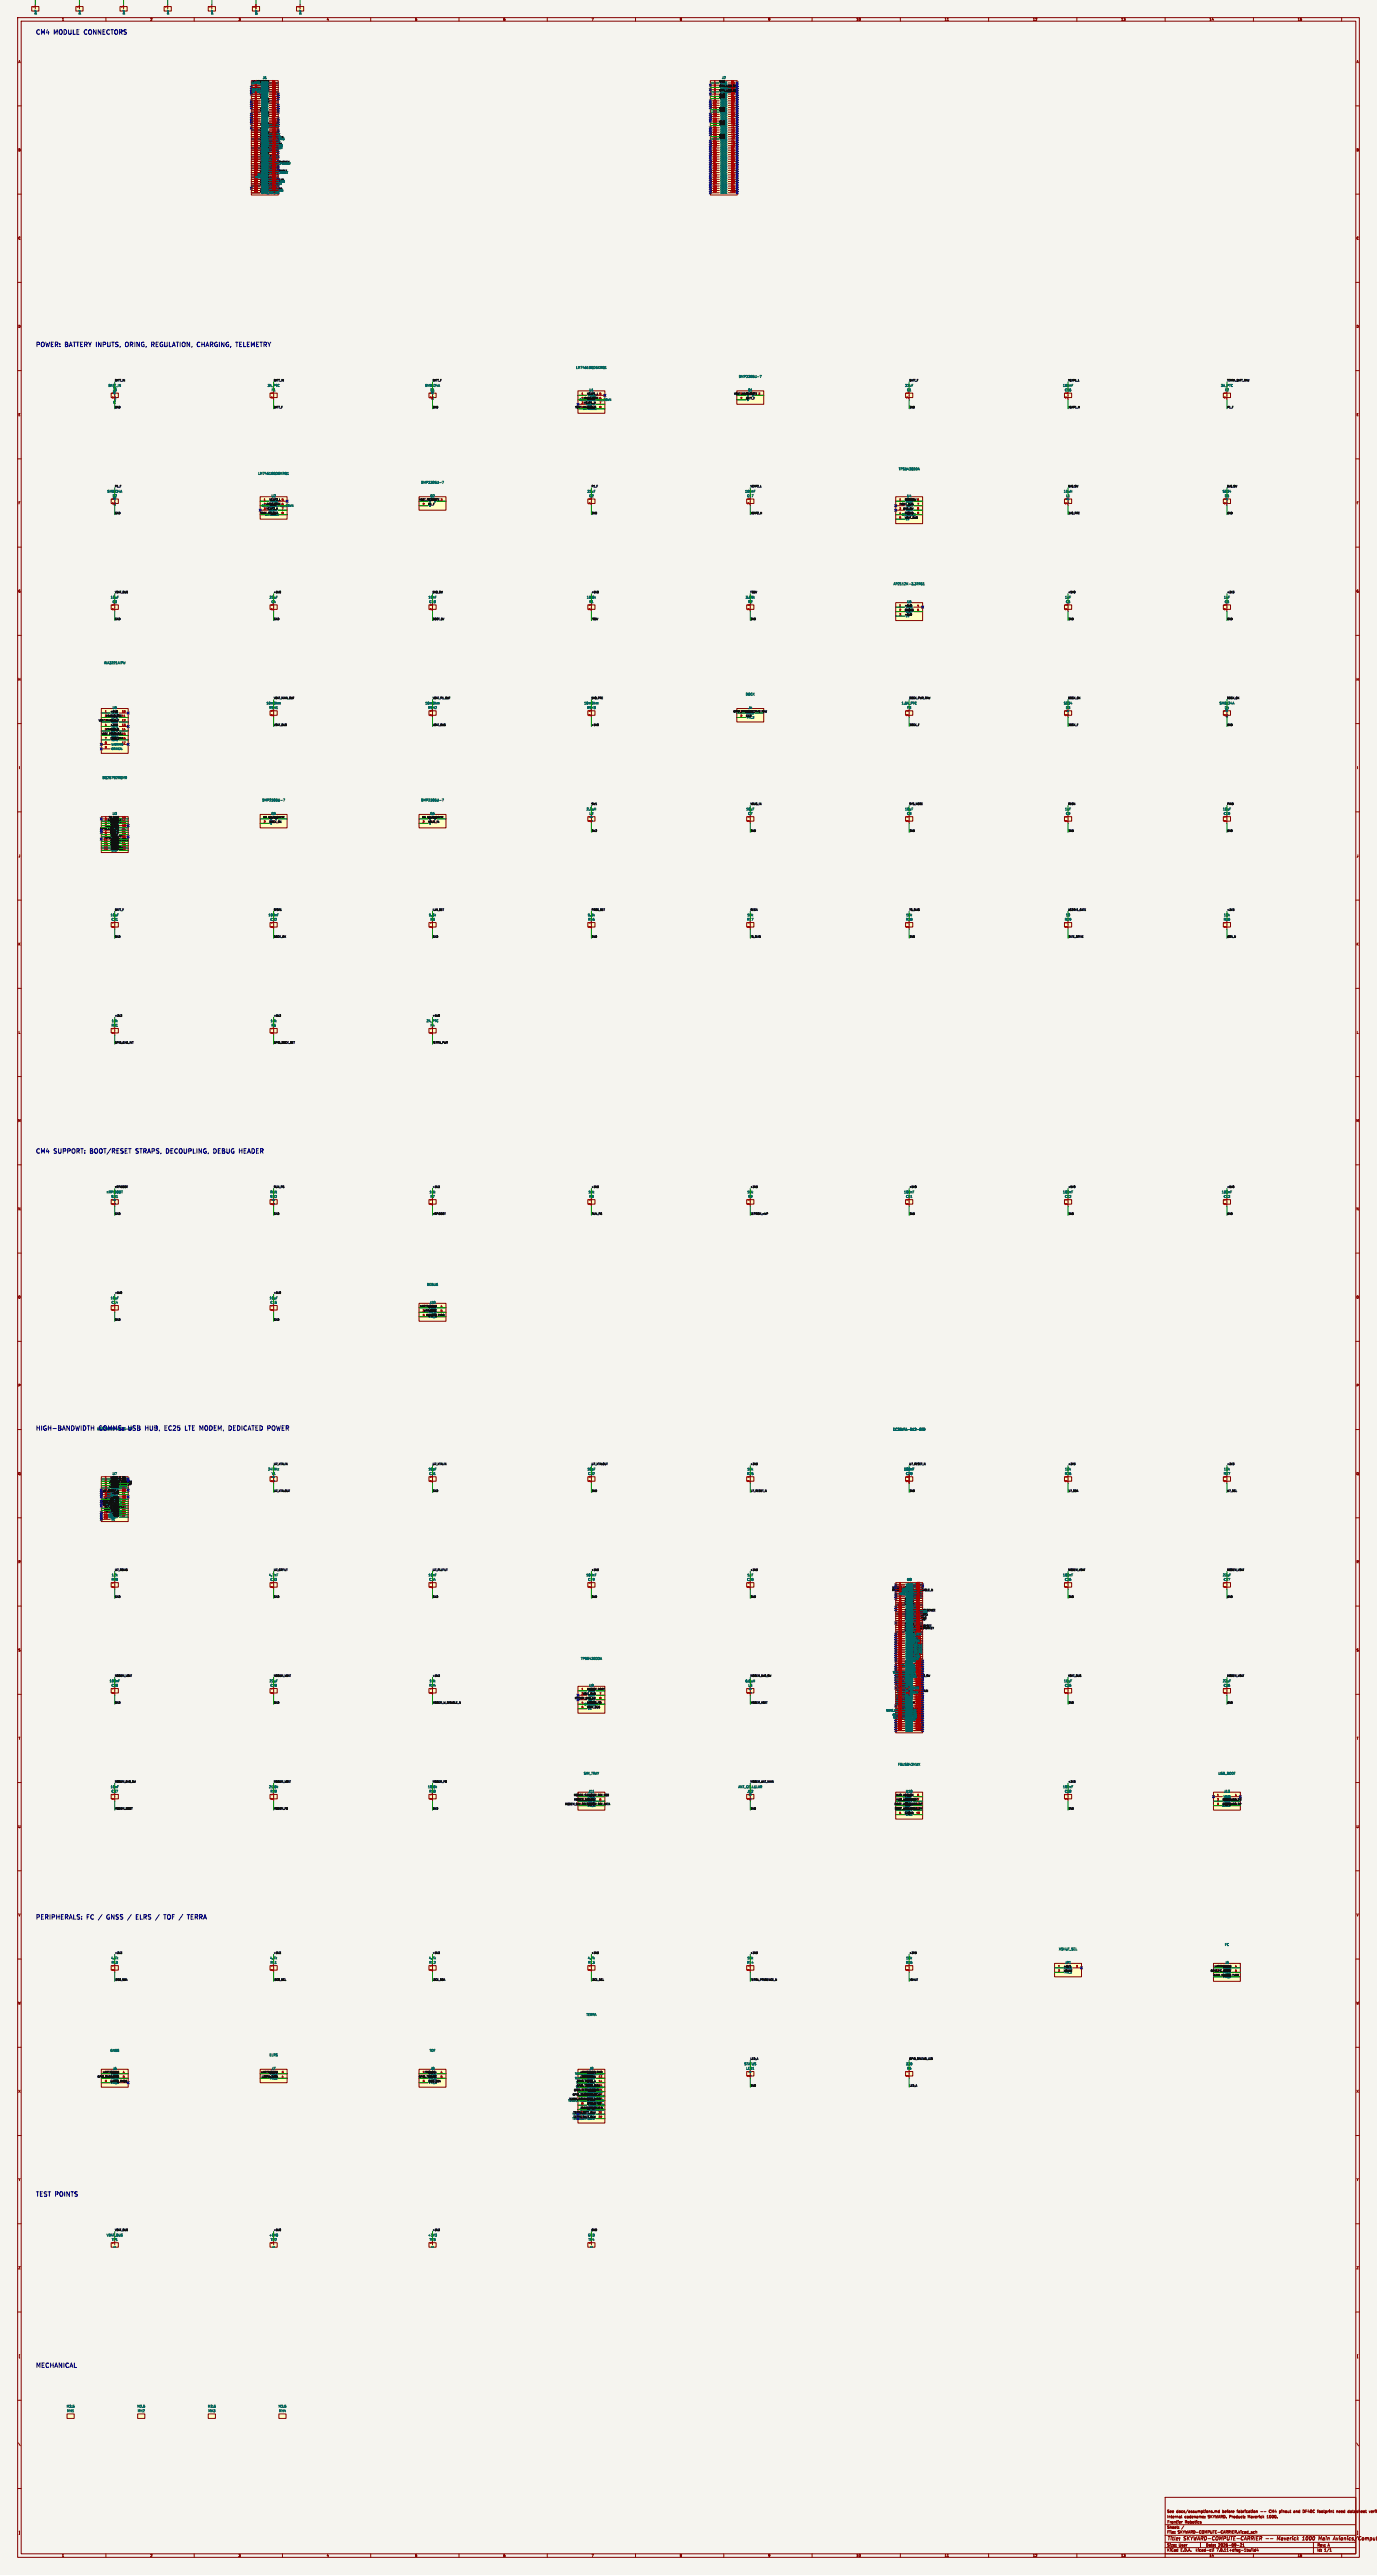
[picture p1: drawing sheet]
<svg xmlns="http://www.w3.org/2000/svg" width="780mm" height="1459mm" viewBox="0 0 780 1459" stroke-linecap="round" stroke-linejoin="round" font-family="sans-serif">
<defs><g id="words">
<g font-size="3.5" fill="#0000c2">
<text x="20" y="20">CM4</text>
<text x="31" y="20">MODULE</text>
<text x="49" y="20">CONNECTORS</text>
<text x="20" y="197">POWER:</text>
<text x="37" y="197">BATTERY INPUTS,</text>
<text x="73" y="197">ORING,</text>
<text x="89" y="197">REGULATION,</text>
<text x="116" y="197">CHARGING,</text>
<text x="139" y="197">TELEMETRY</text>
<text x="20" y="654">CM4</text>
<text x="31" y="654">SUPPORT:</text>
<text x="52" y="654">BOOT/RESET</text>
<text x="79" y="654">STRAPS,</text>
<text x="97" y="654">DECOUPLING,</text>
<text x="125" y="654">DEBUG</text>
<text x="141" y="654">HEADER</text>
<text x="20" y="811">HIGH-BANDWIDTH</text>
<text x="56" y="811">COMMS:</text>
<text x="74" y="811">USB</text>
<text x="84" y="811">HUB,</text>
<text x="97" y="811">EC25</text>
<text x="109" y="811">LTE</text>
<text x="118" y="811">MODEM,</text>
<text x="136" y="811">DEDICATED POWER</text>
<text x="20" y="1088">PERIPHERALS:</text>
<text x="49" y="1088">FC</text>
<text x="63" y="1088">GNSS</text>
<text x="76" y="1088">/</text>
<text x="81" y="1088">ELRS</text>
<text x="94" y="1088">/</text>
<text x="99" y="1088">TOF</text>
<text x="109" y="1088">/</text>
<text x="115" y="1088">TERRA</text>
<text x="20" y="1245">TEST</text>
<text x="32" y="1245">POINTS</text>
<text x="20" y="1342">MECHANICAL</text>
</g>
<g font-size="2.8" fill="#840000">
<text x="661" y="1440">Title:</text>
<text x="671" y="1440">SKYWARD-COMPUTE-CARRIER</text>
<text x="725" y="1440">Maverick</text>
<text x="740" y="1440">1000</text>
<text x="750" y="1440">Main</text>
<text x="759" y="1440">Avionics/Compu</text>
</g>
<g font-size="2.1" fill="#840000">
<text x="661" y="1427">Internal</text>
<text x="661" y="1424">See</text>
<text x="666" y="1424">docs/assumptions.md</text>
<text x="671" y="1427">codename:</text>
<text x="684" y="1427">SKYWARD. Product:</text>
<text x="692" y="1424">before</text>
<text x="701" y="1424">fabrication</text>
<text x="707" y="1427">Maverick</text>
<text x="718" y="1427">1000.</text>
<text x="719" y="1424">CM4</text>
<text x="725" y="1424">pinout</text>
<text x="734" y="1424">and</text>
<text x="739" y="1424">DF40C</text>
<text x="747" y="1424">footprint</text>
<text x="758" y="1424">need</text>
<text x="765" y="1424">datasheet</text>
<text x="777" y="1424">verif</text>
<text x="661" y="1433">Sheet:</text>
<text x="661" y="1430">Frontier</text>
<text x="671" y="1430">Robotics</text>
<text x="661" y="1436">File:</text>
<text x="667" y="1436">SKYWARD-COMPUTE-CARRIER.kicad_sch</text>
<text x="661" y="1446">KiCad</text>
<text x="661" y="1443">Size:</text>
<text x="668" y="1443">User</text>
<text x="669" y="1446">E.D.A.</text>
<text x="678" y="1446">kicad-cli</text>
<text x="683" y="1443">Date:</text>
<text x="689" y="1446">7.0.11+dfsg-1build4</text>
<text x="690" y="1443">2026-09-21</text>
<text x="746" y="1443">Rev:</text>
<text x="746" y="1446">Id:</text>
<text x="750" y="1446">1/1</text>
<text x="752" y="1443">A</text>
</g>
<g font-size="1.8" fill="#840000">
<text x="35" y="12">1</text>
<text x="85" y="12">2</text>
<text x="135" y="12">3</text>
<text x="185" y="12">4</text>
<text x="235" y="12">5</text>
<text x="285" y="12">6</text>
<text x="335" y="12">7</text>
<text x="385" y="12">8</text>
<text x="435" y="12">9</text>
<text x="485" y="12">10</text>
<text x="535" y="12">11</text>
<text x="585" y="12">12</text>
<text x="635" y="12">13</text>
<text x="685" y="12">14</text>
<text x="735" y="12">15</text>
<text x="10" y="36">A</text>
<text x="768" y="36">A</text>
<text x="10" y="86">B</text>
<text x="768" y="86">B</text>
<text x="10" y="136">C</text>
<text x="768" y="136">C</text>
<text x="10" y="186">D</text>
<text x="768" y="186">D</text>
<text x="10" y="236">E</text>
<text x="768" y="236">E</text>
<text x="10" y="286">F</text>
<text x="768" y="286">F</text>
<text x="10" y="336">G</text>
<text x="768" y="336">G</text>
<text x="10" y="386">H</text>
<text x="768" y="386">H</text>
<text x="11" y="436">I</text>
<text x="769" y="436">I</text>
<text x="10" y="486">J</text>
<text x="768" y="486">J</text>
<text x="10" y="536">K</text>
<text x="768" y="536">K</text>
<text x="10" y="586">L</text>
<text x="768" y="586">L</text>
<text x="10" y="636">M</text>
<text x="768" y="636">M</text>
<text x="10" y="686">N</text>
<text x="768" y="686">N</text>
<text x="10" y="736">O</text>
<text x="768" y="736">O</text>
<text x="10" y="786">P</text>
<text x="768" y="786">P</text>
<text x="10" y="836">Q</text>
<text x="768" y="836">Q</text>
<text x="10" y="886">R</text>
<text x="768" y="886">R</text>
<text x="10" y="936">S</text>
<text x="768" y="936">S</text>
<text x="10" y="986">T</text>
<text x="768" y="986">T</text>
<text x="10" y="1036">U</text>
<text x="768" y="1036">U</text>
<text x="10" y="1086">V</text>
<text x="768" y="1086">V</text>
<text x="10" y="1136">W</text>
<text x="768" y="1136">W</text>
<text x="10" y="1186">X</text>
<text x="768" y="1186">X</text>
<text x="10" y="1236">Y</text>
<text x="768" y="1236">Y</text>
<text x="10" y="1286">Z</text>
<text x="768" y="1286">Z</text>
<text x="10" y="1336">[</text>
<text x="768" y="1336">[</text>
<text x="10" y="1386">\</text>
<text x="768" y="1386">\</text>
<text x="10" y="1436">]</text>
<text x="768" y="1436">]</text>
<text x="35" y="1449">1</text>
<text x="85" y="1449">2</text>
<text x="135" y="1449">3</text>
<text x="185" y="1449">4</text>
<text x="235" y="1449">5</text>
<text x="285" y="1449">6</text>
<text x="335" y="1449">7</text>
<text x="385" y="1449">8</text>
<text x="435" y="1449">9</text>
<text x="485" y="1449">10</text>
<text x="535" y="1449">11</text>
<text x="585" y="1449">12</text>
<text x="635" y="1449">13</text>
<text x="685" y="1449">14</text>
<text x="735" y="1449">15</text>
</g>
<g font-size="1.8" fill="#006464">
<text x="149" y="45">J1</text>
<text x="409" y="45">J2</text>
<text x="326" y="209">LM74610QDGKRQ1</text>
<text x="418" y="214">DMP2305U-7</text>
<text x="61" y="219">BATT_IN</text>
<text x="64" y="222">J3</text>
<text x="152" y="219">3A_PTC</text>
<text x="154" y="222">F1</text>
<text x="241" y="219">SMBJ24A</text>
<text x="244" y="222">D1</text>
<text x="334" y="222">U1</text>
<text x="513" y="219">22uF</text>
<text x="514" y="222">C1</text>
<text x="602" y="219">100nF</text>
<text x="603" y="222">C16</text>
<text x="692" y="219">3A_PTC</text>
<text x="694" y="222">F2</text>
<text x="146" y="269">LM74610QDGKRQ1</text>
<text x="509" y="267">TPS5430DDA</text>
<text x="238" y="274">DMP2305U-7</text>
<text x="61" y="279">SMBJ24A</text>
<text x="64" y="282">D2</text>
<text x="154" y="282">U2</text>
<text x="333" y="279">22uF</text>
<text x="334" y="282">C2</text>
<text x="422" y="279">100nF</text>
<text x="423" y="282">C17</text>
<text x="514" y="282">U4</text>
<text x="602" y="279">10uH</text>
<text x="604" y="282">L1</text>
<text x="692" y="279">SS34</text>
<text x="694" y="282">D5</text>
<text x="506" y="332">AP2112K-3.3TRG1</text>
<text x="63" y="339">10uF</text>
<text x="64" y="342">C3</text>
<text x="153" y="339">22uF</text>
<text x="154" y="342">C4</text>
<text x="243" y="339">10nF</text>
<text x="243" y="342">C18</text>
<text x="332" y="339">10.0k</text>
<text x="334" y="342">R1</text>
<text x="422" y="339">3.09k</text>
<text x="424" y="342">R2</text>
<text x="514" y="342">U5</text>
<text x="603" y="339">1uF</text>
<text x="604" y="342">C5</text>
<text x="693" y="339">1uF</text>
<text x="694" y="342">C6</text>
<text x="59" y="376">INA3221AIPW</text>
<text x="422" y="394">DOCK</text>
<text x="64" y="402">U6</text>
<text x="151" y="399">10mOhm</text>
<text x="152" y="402">RSH1</text>
<text x="241" y="399">10mOhm</text>
<text x="242" y="402">RSH2</text>
<text x="331" y="399">10mOhm</text>
<text x="332" y="402">RSH3</text>
<text x="424" y="402">J4</text>
<text x="511" y="399">1.5A_PTC</text>
<text x="514" y="402">F3</text>
<text x="602" y="399">SS34</text>
<text x="604" y="402">D3</text>
<text x="691" y="399">SMBJ24A</text>
<text x="694" y="402">D4</text>
<text x="58" y="442">BQ25792RQMR</text>
<text x="148" y="454">DMP2305U-7</text>
<text x="238" y="454">DMP2305U-7</text>
<text x="64" y="462">U3</text>
<text x="332" y="459">2.2uH</text>
<text x="334" y="462">L2</text>
<text x="423" y="459">10uF</text>
<text x="424" y="462">C7</text>
<text x="513" y="459">10uF</text>
<text x="514" y="462">C8</text>
<text x="603" y="459">1uF</text>
<text x="604" y="462">C9</text>
<text x="693" y="459">10uF</text>
<text x="693" y="462">C10</text>
<text x="63" y="519">10uF</text>
<text x="63" y="522">C21</text>
<text x="152" y="519">100nF</text>
<text x="153" y="522">C22</text>
<text x="243" y="519">5.6k</text>
<text x="244" y="522">R3</text>
<text x="333" y="519">5.6k</text>
<text x="333" y="522">R16</text>
<text x="423" y="522">R17</text>
<text x="423" y="519">10k</text>
<text x="513" y="522">R18</text>
<text x="513" y="519">10k</text>
<text x="603" y="522">R19</text>
<text x="604" y="519">10</text>
<text x="693" y="522">R20</text>
<text x="693" y="519">10k</text>
<text x="63" y="582">R21</text>
<text x="63" y="579">10k</text>
<text x="153" y="579">10k</text>
<text x="154" y="582">R5</text>
<text x="242" y="579">2A_PTC</text>
<text x="244" y="582">F4</text>
<text x="60" y="676">nRPIBOOT</text>
<text x="153" y="676">RUN</text>
<text x="243" y="676">10k</text>
<text x="333" y="676">10k</text>
<text x="423" y="676">10k</text>
<text x="512" y="676">100nF</text>
<text x="602" y="676">100nF</text>
<text x="692" y="676">100nF</text>
<text x="63" y="679">SW1</text>
<text x="153" y="679">SW2</text>
<text x="244" y="679">R7</text>
<text x="334" y="679">R8</text>
<text x="424" y="679">R9</text>
<text x="513" y="679">C11</text>
<text x="603" y="679">C12</text>
<text x="693" y="679">C13</text>
<text x="242" y="729">DEBUG</text>
<text x="63" y="736">10uF</text>
<text x="153" y="736">10uF</text>
<text x="63" y="739">C14</text>
<text x="153" y="739">C15</text>
<text x="243" y="739">J10</text>
<text x="506" y="811">EC25VFA-512-STD</text>
<text x="152" y="833">24MHz</text>
<text x="243" y="833">18pF</text>
<text x="333" y="833">18pF</text>
<text x="423" y="833">10k</text>
<text x="512" y="833">100nF</text>
<text x="603" y="833">10k</text>
<text x="693" y="833">10k</text>
<text x="64" y="836">U7</text>
<text x="154" y="836">Y1</text>
<text x="243" y="836">C31</text>
<text x="333" y="836">C32</text>
<text x="423" y="836">R25</text>
<text x="513" y="836">C30</text>
<text x="603" y="836">R26</text>
<text x="693" y="836">R27</text>
<text x="63" y="893">12k</text>
<text x="152" y="893">4.7nF</text>
<text x="243" y="893">10nF</text>
<text x="332" y="893">100nF</text>
<text x="423" y="893">1uF</text>
<text x="602" y="893">100nF</text>
<text x="693" y="893">22uF</text>
<text x="63" y="896">R28</text>
<text x="153" y="896">C33</text>
<text x="243" y="896">C34</text>
<text x="333" y="896">C19</text>
<text x="423" y="896">C20</text>
<text x="514" y="896">U8</text>
<text x="603" y="896">C26</text>
<text x="693" y="896">C27</text>
<text x="329" y="941">TPS5430DDA</text>
<text x="62" y="953">100nF</text>
<text x="153" y="953">22uF</text>
<text x="243" y="953">10k</text>
<text x="422" y="953">6.8uH</text>
<text x="512" y="953">SS34</text>
<text x="603" y="953">10uF</text>
<text x="693" y="953">22uF</text>
<text x="63" y="956">C28</text>
<text x="153" y="956">C29</text>
<text x="243" y="956">R24</text>
<text x="334" y="956">U9</text>
<text x="424" y="956">L3</text>
<text x="514" y="956">D7</text>
<text x="603" y="956">C35</text>
<text x="693" y="956">C36</text>
<text x="509" y="1001">FSUSB42MUX</text>
<text x="331" y="1006">SIM_TRAY</text>
<text x="690" y="1006">USB_BOOT</text>
<text x="63" y="1013">10nF</text>
<text x="152" y="1013">21.0k</text>
<text x="242" y="1013">10.0k</text>
<text x="418" y="1013">ANT_CELLULAR</text>
<text x="602" y="1013">100nF</text>
<text x="63" y="1016">C37</text>
<text x="153" y="1016">R29</text>
<text x="243" y="1016">R30</text>
<text x="333" y="1016">J11</text>
<text x="423" y="1016">J12</text>
<text x="513" y="1016">U10</text>
<text x="603" y="1016">C38</text>
<text x="693" y="1016">J13</text>
<text x="694" y="1103">FC</text>
<text x="600" y="1105">XSHUT_SEL</text>
<text x="63" y="1110">4.7k</text>
<text x="63" y="1113">R10</text>
<text x="153" y="1110">4.7k</text>
<text x="153" y="1113">R11</text>
<text x="243" y="1110">4.7k</text>
<text x="243" y="1113">R12</text>
<text x="333" y="1110">4.7k</text>
<text x="333" y="1113">R13</text>
<text x="423" y="1113">R14</text>
<text x="423" y="1110">10k</text>
<text x="513" y="1113">R15</text>
<text x="513" y="1110">10k</text>
<text x="603" y="1113">JP1</text>
<text x="694" y="1113">J5</text>
<text x="332" y="1142">TERRA</text>
<text x="62" y="1163">GNSS</text>
<text x="243" y="1163">TOF</text>
<text x="153" y="1165">ELRS</text>
<text x="64" y="1173">J6</text>
<text x="154" y="1173">J7</text>
<text x="244" y="1173">J8</text>
<text x="334" y="1173">J9</text>
<text x="422" y="1170">STATUS</text>
<text x="423" y="1173">LED1</text>
<text x="513" y="1170">330</text>
<text x="514" y="1173">R6</text>
<text x="60" y="1267">VBAT_BUS</text>
<text x="63" y="1270">TP1</text>
<text x="152" y="1267">+5V0</text>
<text x="153" y="1270">TP2</text>
<text x="242" y="1267">+3V3</text>
<text x="243" y="1270">TP3</text>
<text x="333" y="1267">GND</text>
<text x="333" y="1270">TP4</text>
<text x="38" y="1364">M2.5</text>
<text x="38" y="1367">MH1</text>
<text x="78" y="1364">M2.5</text>
<text x="78" y="1367">MH2</text>
<text x="118" y="1364">M2.5</text>
<text x="118" y="1367">MH3</text>
<text x="158" y="1364">M2.5</text>
<text x="158" y="1367">MH4</text>
</g>
<g font-size="1.8" fill="#0f0f0f">
<text x="424" y="222">Q1</text>
<text x="244" y="282">Q2</text>
<text x="154" y="462">Q5</text>
<text x="244" y="462">Q6</text>
</g>
<text font-size="1.8" fill="#0000c2" x="55" y="810">USB2512B-AEZG-TR</text>
<g font-size="1.4" fill="#a90000">
<text x="20" y="4" transform="rotate(-90 20 4)">1</text>
<text x="45" y="4" transform="rotate(-90 45 4)">1</text>
<text x="70" y="4" transform="rotate(-90 70 4)">1</text>
<text x="95" y="4" transform="rotate(-90 95 4)">1</text>
<text x="120" y="4" transform="rotate(-90 120 4)">1</text>
<text x="145" y="4" transform="rotate(-90 145 4)">1</text>
<text x="170" y="4" transform="rotate(-90 170 4)">1</text>
<text x="154" y="47">51</text>
<text x="404" y="47">1</text>
<text x="414" y="47">51</text>
<text x="144" y="49">3</text>
<text x="144" y="52">5</text>
<text x="144" y="53">6</text>
<text x="154" y="48">52</text>
<text x="154" y="49">53</text>
<text x="154" y="51">54</text>
<text x="154" y="52">55</text>
<text x="154" y="53">56</text>
<text x="404" y="48">2</text>
<text x="404" y="49">3</text>
<text x="404" y="51">4</text>
<text x="404" y="52">5</text>
<text x="404" y="53">6</text>
<text x="414" y="51">54</text>
<text x="414" y="53">56</text>
<text x="144" y="58">10</text>
<text x="144" y="59">11</text>
<text x="144" y="54">7</text>
<text x="144" y="56">8</text>
<text x="144" y="57">9</text>
<text x="154" y="54">57</text>
<text x="154" y="56">58</text>
<text x="154" y="57">59</text>
<text x="154" y="58">60</text>
<text x="154" y="59">61</text>
<text x="404" y="58">10</text>
<text x="404" y="59">11</text>
<text x="404" y="54">7</text>
<text x="404" y="56">8</text>
<text x="404" y="57">9</text>
<text x="414" y="54">57</text>
<text x="414" y="56">58</text>
<text x="414" y="57">59</text>
<text x="414" y="58">60</text>
<text x="414" y="59">61</text>
<text x="144" y="61">12</text>
<text x="144" y="62">13</text>
<text x="144" y="63">14</text>
<text x="144" y="65">15</text>
<text x="144" y="66">16</text>
<text x="154" y="61">62</text>
<text x="154" y="62">63</text>
<text x="154" y="63">64</text>
<text x="154" y="65">65</text>
<text x="154" y="66">66</text>
<text x="404" y="61">12</text>
<text x="404" y="62">13</text>
<text x="404" y="63">14</text>
<text x="404" y="65">15</text>
<text x="404" y="66">16</text>
<text x="414" y="61">62</text>
<text x="414" y="62">63</text>
<text x="414" y="63">64</text>
<text x="414" y="65">65</text>
<text x="414" y="66">66</text>
<text x="144" y="67">17</text>
<text x="144" y="68">18</text>
<text x="144" y="70">19</text>
<text x="144" y="71">20</text>
<text x="154" y="67">67</text>
<text x="154" y="68">68</text>
<text x="154" y="70">69</text>
<text x="154" y="71">70</text>
<text x="404" y="67">17</text>
<text x="404" y="68">18</text>
<text x="404" y="70">19</text>
<text x="404" y="71">20</text>
<text x="414" y="67">67</text>
<text x="414" y="68">68</text>
<text x="414" y="70">69</text>
<text x="414" y="71">70</text>
<text x="144" y="72">21</text>
<text x="144" y="73">22</text>
<text x="144" y="75">23</text>
<text x="144" y="76">24</text>
<text x="144" y="77">25</text>
<text x="154" y="72">71</text>
<text x="154" y="73">72</text>
<text x="154" y="75">73</text>
<text x="154" y="76">74</text>
<text x="154" y="77">75</text>
<text x="404" y="72">21</text>
<text x="404" y="73">22</text>
<text x="404" y="75">23</text>
<text x="404" y="76">24</text>
<text x="404" y="77">25</text>
<text x="414" y="72">71</text>
<text x="414" y="73">72</text>
<text x="414" y="75">73</text>
<text x="414" y="76">74</text>
<text x="414" y="77">75</text>
<text x="144" y="78">26</text>
<text x="144" y="80">27</text>
<text x="144" y="81">28</text>
<text x="144" y="82">29</text>
<text x="144" y="84">30</text>
<text x="154" y="78">76</text>
<text x="154" y="80">77</text>
<text x="154" y="81">78</text>
<text x="154" y="82">79</text>
<text x="154" y="84">80</text>
<text x="404" y="78">26</text>
<text x="404" y="80">27</text>
<text x="404" y="81">28</text>
<text x="404" y="82">29</text>
<text x="404" y="84">30</text>
<text x="414" y="78">76</text>
<text x="414" y="80">77</text>
<text x="414" y="81">78</text>
<text x="414" y="82">79</text>
<text x="414" y="84">80</text>
<text x="144" y="85">31</text>
<text x="144" y="86">32</text>
<text x="144" y="87">33</text>
<text x="144" y="89">34</text>
<text x="144" y="90">35</text>
<text x="147" y="90">I2C0_SCL85</text>
<text x="154" y="85">81</text>
<text x="154" y="86">82</text>
<text x="154" y="87">83</text>
<text x="154" y="89">84</text>
<text x="154" y="90">85</text>
<text x="404" y="85">31</text>
<text x="404" y="86">32</text>
<text x="404" y="87">33</text>
<text x="404" y="89">34</text>
<text x="404" y="90">35</text>
<text x="414" y="85">81</text>
<text x="414" y="86">82</text>
<text x="414" y="87">83</text>
<text x="414" y="89">84</text>
<text x="414" y="90">85</text>
<text x="144" y="91">36</text>
<text x="144" y="92">37</text>
<text x="144" y="94">38</text>
<text x="144" y="95">39</text>
<text x="147" y="91">I2C0_SDA86</text>
<text x="148" y="91">I2C0_SCL</text>
<text x="154" y="92">87</text>
<text x="154" y="94">88</text>
<text x="154" y="95">89</text>
<text x="404" y="91">36</text>
<text x="404" y="92">37</text>
<text x="404" y="94">38</text>
<text x="404" y="95">39</text>
<text x="414" y="91">86</text>
<text x="414" y="92">87</text>
<text x="414" y="94">88</text>
<text x="414" y="95">89</text>
<text x="144" y="96">40</text>
<text x="144" y="98">41</text>
<text x="144" y="100">43nRPIBOOT</text>
<text x="144" y="99">42</text>
<text x="154" y="96">90</text>
<text x="154" y="98">91</text>
<text x="154" y="99">92</text>
<text x="154" y="100">93</text>
<text x="154" y="101">94</text>
<text x="404" y="96">40</text>
<text x="404" y="98">41</text>
<text x="404" y="99">42</text>
<text x="404" y="100">43</text>
<text x="404" y="101">44</text>
<text x="414" y="96">90</text>
<text x="414" y="98">91</text>
<text x="414" y="99">92</text>
<text x="414" y="100">93</text>
<text x="414" y="101">94</text>
<text x="144" y="103">45</text>
<text x="144" y="104">46</text>
<text x="144" y="105">47</text>
<text x="144" y="106">48</text>
<text x="144" y="108">49</text>
<text x="154" y="103">95</text>
<text x="154" y="104">96</text>
<text x="154" y="105">97</text>
<text x="154" y="106">98</text>
<text x="154" y="108">99</text>
<text x="404" y="103">45</text>
<text x="404" y="104">46</text>
<text x="404" y="105">47</text>
<text x="404" y="106">48</text>
<text x="404" y="108">49</text>
<text x="414" y="103">95</text>
<text x="414" y="104">96</text>
<text x="414" y="105">97</text>
<text x="414" y="106">98</text>
<text x="414" y="108">99</text>
<text x="144" y="109">50</text>
<text x="404" y="109">50</text>
<text x="414" y="109">100</text>
<text x="65" y="226" transform="rotate(-90 65 226)">2</text>
<text x="155" y="226" transform="rotate(-90 155 226)">2</text>
<text x="155" y="223" transform="rotate(-90 155 223)">1</text>
<text x="245" y="226" transform="rotate(-90 245 226)">2</text>
<text x="329" y="224">1</text>
<text x="419" y="226">2</text>
<text x="515" y="226" transform="rotate(-90 515 226)">2</text>
<text x="515" y="223" transform="rotate(-90 515 223)">1</text>
<text x="605" y="226" transform="rotate(-90 605 226)">2</text>
<text x="605" y="223" transform="rotate(-90 605 223)">1</text>
<text x="695" y="226" transform="rotate(-90 695 226)">2</text>
<text x="695" y="223" transform="rotate(-90 695 223)">1</text>
<text x="339" y="229">7</text>
<text x="339" y="231">8</text>
<text x="65" y="286" transform="rotate(-90 65 286)">2</text>
<text x="149" y="284">1</text>
<text x="239" y="286">2</text>
<text x="335" y="286" transform="rotate(-90 335 286)">2</text>
<text x="335" y="283" transform="rotate(-90 335 283)">1</text>
<text x="425" y="286" transform="rotate(-90 425 286)">2</text>
<text x="425" y="283" transform="rotate(-90 425 283)">1</text>
<text x="509" y="284">1</text>
<text x="519" y="286">7</text>
<text x="605" y="286" transform="rotate(-90 605 286)">2</text>
<text x="606" y="286" transform="rotate(-90 606 286)">1</text>
<text x="695" y="286" transform="rotate(-90 695 286)">2</text>
<text x="159" y="289">7</text>
<text x="159" y="291">8</text>
<text x="509" y="289">3</text>
<text x="509" y="291">4</text>
<text x="509" y="294">5</text>
<text x="519" y="289">8</text>
<text x="519" y="291">9</text>
<text x="65" y="346" transform="rotate(-90 65 346)">2</text>
<text x="65" y="343" transform="rotate(-90 65 343)">1</text>
<text x="155" y="346" transform="rotate(-90 155 346)">2</text>
<text x="155" y="343" transform="rotate(-90 155 343)">1</text>
<text x="245" y="346" transform="rotate(-90 245 346)">2</text>
<text x="245" y="343" transform="rotate(-90 245 343)">1</text>
<text x="335" y="346" transform="rotate(-90 335 346)">2</text>
<text x="335" y="343" transform="rotate(-90 335 343)">1</text>
<text x="425" y="346" transform="rotate(-90 425 346)">2</text>
<text x="425" y="343" transform="rotate(-90 425 343)">1</text>
<text x="509" y="344">1</text>
<text x="509" y="346">2</text>
<text x="519" y="344">4</text>
<text x="519" y="346">5</text>
<text x="605" y="346" transform="rotate(-90 605 346)">2</text>
<text x="605" y="343" transform="rotate(-90 605 343)">1</text>
<text x="695" y="346" transform="rotate(-90 695 346)">2</text>
<text x="695" y="343" transform="rotate(-90 695 343)">1</text>
<text x="509" y="349">3</text>
<text x="59" y="404">1</text>
<text x="69" y="404">10</text>
<text x="155" y="406" transform="rotate(-90 155 406)">2</text>
<text x="155" y="403" transform="rotate(-90 155 403)">1</text>
<text x="245" y="406" transform="rotate(-90 245 406)">2</text>
<text x="245" y="403" transform="rotate(-90 245 403)">1</text>
<text x="335" y="406" transform="rotate(-90 335 406)">2</text>
<text x="335" y="403" transform="rotate(-90 335 403)">1</text>
<text x="419" y="406">2</text>
<text x="515" y="406" transform="rotate(-90 515 406)">2</text>
<text x="515" y="403" transform="rotate(-90 515 403)">1</text>
<text x="605" y="406" transform="rotate(-90 605 406)">2</text>
<text x="695" y="406" transform="rotate(-90 695 406)">2</text>
<text x="59" y="411">4</text>
<text x="69" y="409">12</text>
<text x="69" y="411">13</text>
<text x="69" y="414">14</text>
<text x="59" y="419">7</text>
<text x="59" y="422">8</text>
<text x="59" y="424">9</text>
<text x="59" y="464">1</text>
<text x="69" y="464">16</text>
<text x="69" y="468">19</text>
<text x="149" y="466">2</text>
<text x="239" y="466">2</text>
<text x="335" y="466" transform="rotate(-90 335 466)">2</text>
<text x="336" y="466" transform="rotate(-90 336 466)">1</text>
<text x="425" y="466" transform="rotate(-90 425 466)">2</text>
<text x="425" y="463" transform="rotate(-90 425 463)">1</text>
<text x="515" y="466" transform="rotate(-90 515 466)">2</text>
<text x="515" y="463" transform="rotate(-90 515 463)">1</text>
<text x="605" y="466" transform="rotate(-90 605 466)">2</text>
<text x="605" y="463" transform="rotate(-90 605 463)">1</text>
<text x="695" y="466" transform="rotate(-90 695 466)">2</text>
<text x="695" y="463" transform="rotate(-90 695 463)">1</text>
<text x="59" y="473">8</text>
<text x="69" y="469">20</text>
<text x="69" y="470">21</text>
<text x="69" y="473">23</text>
<text x="59" y="478">12</text>
<text x="59" y="479">13</text>
<text x="69" y="479">28</text>
<text x="59" y="480">14</text>
<text x="59" y="482">15</text>
<text x="65" y="526" transform="rotate(-90 65 526)">2</text>
<text x="65" y="523" transform="rotate(-90 65 523)">1</text>
<text x="155" y="526" transform="rotate(-90 155 526)">2</text>
<text x="155" y="523" transform="rotate(-90 155 523)">1</text>
<text x="245" y="526" transform="rotate(-90 245 526)">2</text>
<text x="245" y="523" transform="rotate(-90 245 523)">1</text>
<text x="335" y="526" transform="rotate(-90 335 526)">2</text>
<text x="335" y="523" transform="rotate(-90 335 523)">1</text>
<text x="425" y="526" transform="rotate(-90 425 526)">2</text>
<text x="425" y="523" transform="rotate(-90 425 523)">1</text>
<text x="515" y="526" transform="rotate(-90 515 526)">2</text>
<text x="515" y="523" transform="rotate(-90 515 523)">1</text>
<text x="605" y="526" transform="rotate(-90 605 526)">2</text>
<text x="605" y="523" transform="rotate(-90 605 523)">1</text>
<text x="695" y="526" transform="rotate(-90 695 526)">2</text>
<text x="695" y="523" transform="rotate(-90 695 523)">1</text>
<text x="65" y="586" transform="rotate(-90 65 586)">2</text>
<text x="65" y="583" transform="rotate(-90 65 583)">1</text>
<text x="155" y="586" transform="rotate(-90 155 586)">2</text>
<text x="155" y="583" transform="rotate(-90 155 583)">1</text>
<text x="245" y="586" transform="rotate(-90 245 586)">2</text>
<text x="245" y="583" transform="rotate(-90 245 583)">1</text>
<text x="65" y="683" transform="rotate(-90 65 683)">2</text>
<text x="66" y="683" transform="rotate(-90 66 683)">1</text>
<text x="155" y="683" transform="rotate(-90 155 683)">2</text>
<text x="156" y="683" transform="rotate(-90 156 683)">1</text>
<text x="245" y="683" transform="rotate(-90 245 683)">2</text>
<text x="245" y="680" transform="rotate(-90 245 680)">1</text>
<text x="335" y="683" transform="rotate(-90 335 683)">2</text>
<text x="335" y="680" transform="rotate(-90 335 680)">1</text>
<text x="425" y="683" transform="rotate(-90 425 683)">2</text>
<text x="425" y="680" transform="rotate(-90 425 680)">1</text>
<text x="515" y="683" transform="rotate(-90 515 683)">2</text>
<text x="515" y="680" transform="rotate(-90 515 680)">1</text>
<text x="605" y="683" transform="rotate(-90 605 683)">2</text>
<text x="605" y="680" transform="rotate(-90 605 680)">1</text>
<text x="695" y="683" transform="rotate(-90 695 683)">2</text>
<text x="695" y="680" transform="rotate(-90 695 680)">1</text>
<text x="65" y="743" transform="rotate(-90 65 743)">2</text>
<text x="65" y="740" transform="rotate(-90 65 740)">1</text>
<text x="155" y="743" transform="rotate(-90 155 743)">2</text>
<text x="155" y="740" transform="rotate(-90 155 740)">1</text>
<text x="249" y="741">4</text>
<text x="249" y="743">5</text>
<text x="239" y="746">3</text>
<text x="59" y="838">1</text>
<text x="59" y="839">2</text>
<text x="155" y="840" transform="rotate(-90 155 840)">2</text>
<text x="156" y="840" transform="rotate(-90 156 840)">1</text>
<text x="245" y="840" transform="rotate(-90 245 840)">2</text>
<text x="245" y="837" transform="rotate(-90 245 837)">1</text>
<text x="335" y="840" transform="rotate(-90 335 840)">2</text>
<text x="335" y="837" transform="rotate(-90 335 837)">1</text>
<text x="425" y="840" transform="rotate(-90 425 840)">2</text>
<text x="425" y="837" transform="rotate(-90 425 837)">1</text>
<text x="515" y="840" transform="rotate(-90 515 840)">2</text>
<text x="515" y="837" transform="rotate(-90 515 837)">1</text>
<text x="605" y="840" transform="rotate(-90 605 840)">2</text>
<text x="605" y="837" transform="rotate(-90 605 837)">1</text>
<text x="695" y="840" transform="rotate(-90 695 840)">2</text>
<text x="695" y="837" transform="rotate(-90 695 837)">1</text>
<text x="59" y="840">3</text>
<text x="59" y="842">4</text>
<text x="59" y="843">5</text>
<text x="59" y="844">6</text>
<text x="69" y="845">26</text>
<text x="59" y="848">9</text>
<text x="69" y="847">27</text>
<text x="69" y="848">28</text>
<text x="69" y="849">29</text>
<text x="69" y="850">30</text>
<text x="69" y="852">31</text>
<text x="69" y="856">34</text>
<text x="69" y="857">35</text>
<text x="69" y="858">36</text>
<text x="69" y="859">37</text>
<text x="65" y="900" transform="rotate(-90 65 900)">2</text>
<text x="65" y="897" transform="rotate(-90 65 897)">1</text>
<text x="155" y="900" transform="rotate(-90 155 900)">2</text>
<text x="155" y="897" transform="rotate(-90 155 897)">1</text>
<text x="245" y="900" transform="rotate(-90 245 900)">2</text>
<text x="245" y="897" transform="rotate(-90 245 897)">1</text>
<text x="335" y="900" transform="rotate(-90 335 900)">2</text>
<text x="335" y="897" transform="rotate(-90 335 897)">1</text>
<text x="425" y="900" transform="rotate(-90 425 900)">2</text>
<text x="425" y="897" transform="rotate(-90 425 897)">1</text>
<text x="509" y="898">1</text>
<text x="509" y="899">2</text>
<text x="519" y="898">67</text>
<text x="519" y="899">68</text>
<text x="605" y="900" transform="rotate(-90 605 900)">2</text>
<text x="605" y="897" transform="rotate(-90 605 897)">1</text>
<text x="695" y="900" transform="rotate(-90 695 900)">2</text>
<text x="695" y="897" transform="rotate(-90 695 897)">1</text>
<text x="509" y="900">3</text>
<text x="509" y="905">7</text>
<text x="519" y="900">69</text>
<text x="519" y="902">70</text>
<text x="519" y="903">71</text>
<text x="519" y="904">72</text>
<text x="519" y="905">85</text>
<text x="509" y="909">10</text>
<text x="509" y="910">11</text>
<text x="509" y="912">12</text>
<text x="509" y="907">8</text>
<text x="509" y="908">9</text>
<text x="513" y="906">VDD_EXT86</text>
<text x="519" y="908">87</text>
<text x="519" y="909">88</text>
<text x="519" y="910">89</text>
<text x="519" y="912">90</text>
<text x="509" y="913">13</text>
<text x="509" y="914">14</text>
<text x="509" y="916">15</text>
<text x="509" y="917">16</text>
<text x="519" y="913">91</text>
<text x="519" y="914">92</text>
<text x="519" y="916">93</text>
<text x="519" y="917">94</text>
<text x="509" y="918">17</text>
<text x="509" y="919">18</text>
<text x="509" y="921">19</text>
<text x="509" y="922">20</text>
<text x="509" y="923">21</text>
<text x="512" y="923">GPIO_MODEM_PWRKEY</text>
<text x="513" y="923">RESET_N99</text>
<text x="519" y="918">95</text>
<text x="519" y="919">96</text>
<text x="519" y="921">97</text>
<text x="519" y="922">98</text>
<text x="509" y="924">22</text>
<text x="509" y="926">23</text>
<text x="509" y="927">24</text>
<text x="509" y="928">25</text>
<text x="509" y="929">26</text>
<text x="509" y="931">27</text>
<text x="509" y="932">28</text>
<text x="509" y="933">29</text>
<text x="509" y="935">30</text>
<text x="509" y="936">31</text>
<text x="509" y="937">32</text>
<text x="509" y="938">33</text>
<text x="509" y="940">34</text>
<text x="509" y="941">35</text>
<text x="509" y="942">36</text>
<text x="509" y="943">37</text>
<text x="509" y="945">38</text>
<text x="509" y="946">39</text>
<text x="509" y="947">40</text>
<text x="519" y="943">115</text>
<text x="509" y="949">41</text>
<text x="509" y="950">42</text>
<text x="509" y="951">43</text>
<text x="509" y="952">44</text>
<text x="509" y="954">45</text>
<text x="515" y="950">MODEM_5V0_SW</text>
<text x="519" y="952">122</text>
<text x="519" y="954">123</text>
<text x="65" y="960" transform="rotate(-90 65 960)">2</text>
<text x="65" y="957" transform="rotate(-90 65 957)">1</text>
<text x="155" y="960" transform="rotate(-90 155 960)">2</text>
<text x="155" y="957" transform="rotate(-90 155 957)">1</text>
<text x="245" y="960" transform="rotate(-90 245 960)">2</text>
<text x="245" y="957" transform="rotate(-90 245 957)">1</text>
<text x="329" y="958">1</text>
<text x="425" y="960" transform="rotate(-90 425 960)">2</text>
<text x="426" y="960" transform="rotate(-90 426 960)">1</text>
<text x="509" y="955">46</text>
<text x="509" y="956">47</text>
<text x="509" y="957">48</text>
<text x="509" y="959">49</text>
<text x="509" y="960">50</text>
<text x="512" y="959">MODEM_ANT_MAIN</text>
<text x="515" y="960" transform="rotate(-90 515 960)">2</text>
<text x="519" y="955">124</text>
<text x="519" y="959">127</text>
<text x="519" y="960">128</text>
<text x="605" y="960" transform="rotate(-90 605 960)">2</text>
<text x="605" y="957" transform="rotate(-90 605 957)">1</text>
<text x="695" y="960" transform="rotate(-90 695 960)">2</text>
<text x="695" y="957" transform="rotate(-90 695 957)">1</text>
<text x="329" y="965">4</text>
<text x="339" y="960">7</text>
<text x="339" y="963">8</text>
<text x="509" y="961">51</text>
<text x="509" y="963">52</text>
<text x="509" y="964">53</text>
<text x="509" y="965">54</text>
<text x="519" y="961">129</text>
<text x="519" y="963">130</text>
<text x="519" y="964">131</text>
<text x="519" y="965">132</text>
<text x="329" y="968">5</text>
<text x="509" y="966">55</text>
<text x="509" y="968">56</text>
<text x="509" y="969">57</text>
<text x="509" y="970">58</text>
<text x="509" y="971">59WLAN_EN</text>
<text x="512" y="969">MODEM_VBAT</text>
<text x="512" y="971">MODEM_VBAT</text>
<text x="512" y="970">MODEM_VBAT</text>
<text x="519" y="966">133</text>
<text x="519" y="968">134</text>
<text x="509" y="973">60</text>
<text x="509" y="974">61</text>
<text x="509" y="975">62</text>
<text x="509" y="976">63</text>
<text x="509" y="978">64</text>
<text x="512" y="973">MODEM_VBAT</text>
<text x="519" y="976">141</text>
<text x="519" y="978">142</text>
<text x="509" y="979">65</text>
<text x="509" y="980">66</text>
<text x="519" y="979">143</text>
<text x="519" y="980">144</text>
<text x="65" y="1020" transform="rotate(-90 65 1020)">2</text>
<text x="65" y="1017" transform="rotate(-90 65 1017)">1</text>
<text x="155" y="1020" transform="rotate(-90 155 1020)">2</text>
<text x="155" y="1017" transform="rotate(-90 155 1017)">1</text>
<text x="245" y="1020" transform="rotate(-90 245 1020)">2</text>
<text x="245" y="1017" transform="rotate(-90 245 1017)">1</text>
<text x="425" y="1020" transform="rotate(-90 425 1020)">2</text>
<text x="519" y="1018">6</text>
<text x="605" y="1020" transform="rotate(-90 605 1020)">2</text>
<text x="605" y="1017" transform="rotate(-90 605 1017)">1</text>
<text x="689" y="1018">1</text>
<text x="699" y="1018">4</text>
<text x="339" y="1020">5</text>
<text x="689" y="1020">2</text>
<text x="689" y="1023">3</text>
<text x="509" y="1028">5</text>
<text x="519" y="1028">10</text>
<text x="65" y="1114" transform="rotate(-90 65 1114)">1</text>
<text x="155" y="1114" transform="rotate(-90 155 1114)">1</text>
<text x="245" y="1114" transform="rotate(-90 245 1114)">1</text>
<text x="335" y="1114" transform="rotate(-90 335 1114)">1</text>
<text x="425" y="1114" transform="rotate(-90 425 1114)">1</text>
<text x="515" y="1114" transform="rotate(-90 515 1114)">1</text>
<text x="599" y="1115">1</text>
<text x="609" y="1115">3</text>
<text x="699" y="1115">4</text>
<text x="65" y="1117" transform="rotate(-90 65 1117)">2</text>
<text x="155" y="1117" transform="rotate(-90 155 1117)">2</text>
<text x="245" y="1117" transform="rotate(-90 245 1117)">2</text>
<text x="335" y="1117" transform="rotate(-90 335 1117)">2</text>
<text x="425" y="1117" transform="rotate(-90 425 1117)">2</text>
<text x="515" y="1117" transform="rotate(-90 515 1117)">2</text>
<text x="599" y="1117">2</text>
<text x="699" y="1117">5</text>
<text x="69" y="1175">4</text>
<text x="159" y="1175">3</text>
<text x="249" y="1175">4</text>
<text x="515" y="1174" transform="rotate(-90 515 1174)">1</text>
<text x="59" y="1180">3</text>
<text x="69" y="1177">5</text>
<text x="159" y="1177">4</text>
<text x="239" y="1180">3</text>
<text x="249" y="1177">5</text>
<text x="339" y="1177">13</text>
<text x="339" y="1180">14</text>
<text x="425" y="1177" transform="rotate(-90 425 1177)">2</text>
<text x="515" y="1177" transform="rotate(-90 515 1177)">2</text>
<text x="329" y="1193">8</text>
<text x="339" y="1198">21</text>
<text x="339" y="1200">22</text>
<text x="65" y="1271" transform="rotate(-90 65 1271)">1</text>
<text x="155" y="1271" transform="rotate(-90 155 1271)">1</text>
<text x="245" y="1271" transform="rotate(-90 245 1271)">1</text>
<text x="335" y="1271" transform="rotate(-90 335 1271)">1</text>
</g>
<g font-size="1.4" fill="#006464">
<text x="21" y="8" transform="rotate(-90 21 8)">pwr</text>
<text x="46" y="8" transform="rotate(-90 46 8)">pwr</text>
<text x="71" y="8" transform="rotate(-90 71 8)">pwr</text>
<text x="96" y="8" transform="rotate(-90 96 8)">pwr</text>
<text x="121" y="8" transform="rotate(-90 121 8)">pwr</text>
<text x="146" y="8" transform="rotate(-90 146 8)">pwr</text>
<text x="171" y="8" transform="rotate(-90 171 8)">pwr</text>
<text x="142" y="48">UART0_RXD0</text>
<text x="144" y="47">1</text>
<text x="147" y="48">GND</text>
<text x="148" y="48">GND</text>
<text x="149" y="48">GND</text>
<text x="143" y="52">UART3_TXD3</text>
<text x="143" y="53">UART0_TXD0</text>
<text x="143" y="52">UART0_TXD0</text>
<text x="144" y="48">2</text>
<text x="144" y="51">4</text>
<text x="148" y="49">GND</text>
<text x="148" y="50">NC</text>
<text x="148" y="52">NC</text>
<text x="148" y="53">NC</text>
<text x="149" y="49">GND</text>
<text x="149" y="50">GND</text>
<text x="408" y="50">CM4_USB_DM</text>
<text x="408" y="53">CM4_USB_DP</text>
<text x="147" y="56">GND</text>
<text x="147" y="54">GND</text>
<text x="148" y="59">NC</text>
<text x="148" y="54">NCNC</text>
<text x="148" y="57">GND</text>
<text x="148" y="58">NC</text>
<text x="149" y="58">GND</text>
<text x="149" y="59">GND</text>
<text x="149" y="57">GND</text>
<text x="149" y="58">GND</text>
<text x="150" y="55">NC</text>
<text x="150" y="57">NC</text>
<text x="408" y="59">NCNC</text>
<text x="408" y="54">NCNC</text>
<text x="408" y="57">GND</text>
<text x="408" y="58">NCNC</text>
<text x="410" y="57">NC</text>
<text x="147" y="62">GND</text>
<text x="148" y="60">NCNC</text>
<text x="148" y="62">NCNC</text>
<text x="148" y="63">GND</text>
<text x="148" y="64">GND</text>
<text x="148" y="66">NC</text>
<text x="149" y="66">GND</text>
<text x="150" y="63">NC</text>
<text x="150" y="64">NC</text>
<text x="408" y="60">NCNC</text>
<text x="408" y="62">NCNC</text>
<text x="408" y="64">GND</text>
<text x="408" y="66">NCNC</text>
<text x="410" y="64">NC</text>
<text x="147" y="71">EEPROM_nWP</text>
<text x="148" y="67">NC</text>
<text x="148" y="68">NCNC</text>
<text x="148" y="69">NCNC</text>
<text x="148" y="71">NCNC</text>
<text x="148" y="72">EEPROM_nWP</text>
<text x="149" y="67">GND</text>
<text x="408" y="67">NCNC</text>
<text x="408" y="68">NCNC</text>
<text x="408" y="69">NCNC</text>
<text x="408" y="72">GND</text>
<text x="410" y="72">NC</text>
<text x="147" y="73">GND</text>
<text x="147" y="75">GND</text>
<text x="147" y="77">GPIO_TERRA_B</text>
<text x="147" y="76">GPIO_CHG_INT</text>
<text x="148" y="73">NC</text>
<text x="148" y="76">GND</text>
<text x="148" y="77">GPIO_CHG_INT</text>
<text x="149" y="73">GND</text>
<text x="149" y="77">GND</text>
<text x="149" y="76">GND</text>
<text x="149" y="72">GND</text>
<text x="150" y="74">NC</text>
<text x="150" y="76">NC</text>
<text x="408" y="73">NCNC</text>
<text x="408" y="74">NCNC</text>
<text x="408" y="76">NCNC</text>
<text x="408" y="77">NCNC</text>
<text x="147" y="82">GPIO_GNSS_PPS</text>
<text x="147" y="81">UART5_RXD5</text>
<text x="147" y="80">GPIO_TERRA_A</text>
<text x="148" y="81">+5V0</text>
<text x="148" y="83">+5V0</text>
<text x="148" y="78">GPIO_TERRA_B</text>
<text x="148" y="79">GPIO_TERRA_TRIG</text>
<text x="148" y="81">GPIO_TERRA_A</text>
<text x="148" y="82">UART5_RXD5</text>
<text x="148" y="83">GPIO_GNSS_PPS</text>
<text x="148" y="80">+5V0</text>
<text x="148" y="82">+5V0</text>
<text x="150" y="78">NC</text>
<text x="150" y="79">NC</text>
<text x="408" y="79">GND</text>
<text x="408" y="81">NCNC</text>
<text x="408" y="82">NCNC</text>
<text x="408" y="83">NCNC</text>
<text x="410" y="79">NC</text>
<text x="147" y="89">UART3_RXD3</text>
<text x="147" y="85">UART5_TXD5</text>
<text x="147" y="86">GND</text>
<text x="147" y="87">GND</text>
<text x="148" y="86">+5V0</text>
<text x="148" y="85">GPIO_DOCK_DET</text>
<text x="148" y="86">UART5_TXD5</text>
<text x="148" y="88">GND</text>
<text x="148" y="90">UART3_RXD3</text>
<text x="148" y="85">+5V0</text>
<text x="148" y="90">+5V0</text>
<text x="148" y="87">+5V0</text>
<text x="150" y="85">NC</text>
<text x="150" y="87">NC</text>
<text x="408" y="85">NCNC</text>
<text x="408" y="86">NCNC</text>
<text x="408" y="87">NCNC</text>
<text x="408" y="88">NCNC</text>
<text x="408" y="90">NCNC</text>
<text x="147" y="94">SPI0_SCLK</text>
<text x="147" y="92">GPIO_MODEM_PWRKEY</text>
<text x="148" y="91">+5V0</text>
<text x="148" y="93">+5V0</text>
<text x="148" y="92">I2C0_SDA</text>
<text x="148" y="93">GPIO_MODEM_PWRKEY</text>
<text x="148" y="95">SPI0_SCLK</text>
<text x="148" y="96">SPI0_CE0_N</text>
<text x="148" y="92">+5V0</text>
<text x="150" y="92">NC</text>
<text x="150" y="96">NC</text>
<text x="408" y="91">NCNC</text>
<text x="408" y="92">NCNC</text>
<text x="408" y="93">NCNC</text>
<text x="408" y="95">NCNC</text>
<text x="408" y="96">NCNC</text>
<text x="144" y="99">42 RUN_PG</text>
<text x="144" y="101">44</text>
<text x="144" y="101">nRPIBOOT</text>
<text x="146" y="100">RUN_PG</text>
<text x="147" y="101">SPI0_MOSI</text>
<text x="147" y="98">GPIO_MODEM_RESET</text>
<text x="147" y="96">SPI0_MISO</text>
<text x="147" y="100">GND</text>
<text x="147" y="99">GND</text>
<text x="148" y="97">SPI0_MISO</text>
<text x="148" y="99">GPIO_MODEM_RESET</text>
<text x="148" y="100">GND</text>
<text x="148" y="101">GND</text>
<text x="150" y="97">NC</text>
<text x="150" y="99">NC</text>
<text x="408" y="97">NCNC</text>
<text x="408" y="99">NCNC</text>
<text x="408" y="100">NCNC</text>
<text x="408" y="101">NCNC</text>
<text x="147" y="108">GPIO_TERRA_IRQ</text>
<text x="147" y="105">GPIO_FC_AUX</text>
<text x="147" y="103">GPIO_STATUS_LED</text>
<text x="147" y="104">GPIO_FC_RESET</text>
<text x="148" y="102">SPI0_MOSI</text>
<text x="148" y="104">GPIO_STATUS_LED</text>
<text x="148" y="105">GPIO_FC_RESET</text>
<text x="148" y="106">GPIO_FC_AUX</text>
<text x="148" y="107">NC</text>
<text x="149" y="107">GND</text>
<text x="149" y="106">GND</text>
<text x="150" y="102">NC</text>
<text x="150" y="104">NC</text>
<text x="150" y="105">NC</text>
<text x="150" y="106">NC</text>
<text x="408" y="102">NCNC</text>
<text x="408" y="104">NCNC</text>
<text x="408" y="105">NCNC</text>
<text x="408" y="106">NCNC</text>
<text x="408" y="107">NCNC</text>
<text x="147" y="109">GPIO_TOF_INT</text>
<text x="148" y="109">+3V3</text>
<text x="148" y="109">GPIO_TERRA_IRQ</text>
<text x="148" y="110">GPIO_TOF_INT</text>
<text x="150" y="110">NC</text>
<text x="154" y="109">100</text>
<text x="408" y="109">NCNC</text>
<text x="408" y="110">NCNC</text>
<text x="65" y="223" transform="rotate(-90 65 223)">1</text>
<text x="66" y="223" transform="rotate(-90 66 223)">Pin_2</text>
<text x="245" y="223" transform="rotate(-90 245 223)">1</text>
<text x="246" y="227" transform="rotate(-90 246 227)">A1</text>
<text x="246" y="223" transform="rotate(-90 246 223)">A2</text>
<text x="328" y="227">GATE_DRIVE</text>
<text x="333" y="227">GATE_PULL_DOWN</text>
<text x="66" y="229" transform="rotate(-90 66 229)">Pin_1</text>
<text x="65" y="283" transform="rotate(-90 65 283)">1</text>
<text x="66" y="287" transform="rotate(-90 66 287)">A1</text>
<text x="66" y="283" transform="rotate(-90 66 283)">A2</text>
<text x="148" y="287">GATE_DRIVE</text>
<text x="153" y="287">GATE_PULL_DOWN</text>
<text x="243" y="287">S</text>
<text x="605" y="283" transform="rotate(-90 605 283)">1</text>
<text x="606" y="283" transform="rotate(-90 606 283)">2</text>
<text x="695" y="283" transform="rotate(-90 695 283)">1</text>
<text x="696" y="286" transform="rotate(-90 696 286)">K</text>
<text x="696" y="283" transform="rotate(-90 696 283)">A</text>
<text x="511" y="292">GNDPAD</text>
<text x="423" y="407">Pin_2</text>
<text x="605" y="403" transform="rotate(-90 605 403)">1</text>
<text x="606" y="406" transform="rotate(-90 606 406)">K</text>
<text x="606" y="403" transform="rotate(-90 606 403)">A</text>
<text x="695" y="403" transform="rotate(-90 695 403)">1</text>
<text x="696" y="407" transform="rotate(-90 696 407)">A1</text>
<text x="696" y="403" transform="rotate(-90 696 403)">A2</text>
<text x="63" y="423">WARNING</text>
<text x="63" y="425">CRITICAL</text>
<text x="65" y="423">EP</text>
<text x="69" y="422">17</text>
<text x="335" y="463" transform="rotate(-90 335 463)">1</text>
<text x="336" y="463" transform="rotate(-90 336 463)">2</text>
<text x="63" y="471">D+~{INT} 22</text>
<text x="63" y="483">SDA</text>
<text x="65" y="680" transform="rotate(-90 65 680)">1</text>
<text x="66" y="680" transform="rotate(-90 66 680)">2</text>
<text x="155" y="680" transform="rotate(-90 155 680)">1</text>
<text x="156" y="680" transform="rotate(-90 156 680)">2</text>
<text x="63" y="839">USBDM_DN1</text>
<text x="155" y="837" transform="rotate(-90 155 837)">1</text>
<text x="156" y="837" transform="rotate(-90 156 837)">2</text>
<text x="69" y="844">25</text>
<text x="59" y="849">SUSP_IND</text>
<text x="59" y="859">18 VDDA33</text>
<text x="59" y="861">19 VSS_EP</text>
<text x="63" y="862">NC</text>
<text x="513" y="899">WAKEUP_IN</text>
<text x="514" y="899">TXD</text>
<text x="509" y="904">USB_VBUS</text>
<text x="509" y="902">4 USB_DP</text>
<text x="509" y="903">5 USB_DM</text>
<text x="509" y="904">6</text>
<text x="513" y="900">AP_READY</text>
<text x="513" y="901">RSVD</text>
<text x="513" y="903">W_DISABLE#</text>
<text x="513" y="904">NET_MODE</text>
<text x="513" y="905">NET_STATUS</text>
<text x="513" y="903">+5V0</text>
<text x="514" y="905">GND</text>
<text x="514" y="900">RXD</text>
<text x="514" y="904">GND</text>
<text x="514" y="905">GND</text>
<text x="512" y="908">GND</text>
<text x="512" y="907">GND</text>
<text x="513" y="910">USIM_GND</text>
<text x="513" y="911">DBG_RXD</text>
<text x="513" y="908">GND</text>
<text x="513" y="909">GND</text>
<text x="514" y="906">GND</text>
<text x="514" y="909">GND</text>
<text x="514" y="910">GND</text>
<text x="514" y="911">GND</text>
<text x="514" y="907">GND</text>
<text x="514" y="908">GND</text>
<text x="514" y="910">GND</text>
<text x="514" y="912">GND</text>
<text x="513" y="913">DBG_TXD</text>
<text x="513" y="914">USIM_PRESENCE</text>
<text x="513" y="915">USIM_VDD</text>
<text x="513" y="917">USIM_DATA</text>
<text x="513" y="918">USIM_CLK</text>
<text x="514" y="913">GND</text>
<text x="514" y="914">GND</text>
<text x="514" y="915">GND</text>
<text x="514" y="917">GND</text>
<text x="514" y="918">GND</text>
<text x="514" y="913">GND</text>
<text x="514" y="914">GND</text>
<text x="514" y="915">GND</text>
<text x="514" y="917">GND</text>
<text x="512" y="921">GND</text>
<text x="513" y="919">USIM_RST</text>
<text x="513" y="922">GND</text>
<text x="514" y="919">GND</text>
<text x="514" y="920">GND</text>
<text x="514" y="923">GND</text>
<text x="514" y="918">GND</text>
<text x="514" y="919">GND</text>
<text x="514" y="921">GND</text>
<text x="514" y="922">GND</text>
<text x="514" y="923">GND</text>
<text x="512" y="924">GND</text>
<text x="513" y="924">PWRKEY100</text>
<text x="513" y="925">GND</text>
<text x="513" y="927">SD_INS_DET</text>
<text x="513" y="928">PCM_IN103</text>
<text x="513" y="929">PCM_OUT</text>
<text x="514" y="927">GND</text>
<text x="514" y="928">GND</text>
<text x="514" y="929">GND</text>
<text x="514" y="924">GND</text>
<text x="514" y="924">GND</text>
<text x="514" y="926">GND</text>
<text x="519" y="926">101</text>
<text x="519" y="927">102</text>
<text x="519" y="929">104</text>
<text x="513" y="930">PCM_SYNC</text>
<text x="513" y="932">PCM_CLK</text>
<text x="513" y="933">SDC2_DATA3</text>
<text x="513" y="934">SDC2_DATA2</text>
<text x="513" y="936">SDC2_DATA1</text>
<text x="514" y="930">GND</text>
<text x="514" y="932">GND</text>
<text x="514" y="933">GND</text>
<text x="514" y="934">GND</text>
<text x="514" y="936">GND</text>
<text x="514" y="936">GND</text>
<text x="514" y="935">GND</text>
<text x="514" y="932">GND</text>
<text x="519" y="931">105</text>
<text x="519" y="932">106</text>
<text x="519" y="933">107</text>
<text x="519" y="935">108</text>
<text x="519" y="936">109</text>
<text x="513" y="942">RSVD</text>
<text x="513" y="937">SDC2_DATA0</text>
<text x="513" y="938">SDC2_CLK</text>
<text x="513" y="939">SDC2_CMD</text>
<text x="513" y="941">VDD_SDIO</text>
<text x="513" y="942">ANT_DIV114</text>
<text x="514" y="937">GND</text>
<text x="514" y="938">GND</text>
<text x="514" y="939">GND</text>
<text x="514" y="941">GND</text>
<text x="514" y="938">GND</text>
<text x="514" y="937">GND</text>
<text x="514" y="940">GND</text>
<text x="519" y="937">110</text>
<text x="519" y="938">111</text>
<text x="519" y="940">112</text>
<text x="519" y="941">113</text>
<text x="509" y="944">USB_BOOT</text>
<text x="512" y="942">GND</text>
<text x="513" y="943">RSVD</text>
<text x="513" y="946">RSVD</text>
<text x="513" y="947">RSVD</text>
<text x="513" y="943">GND</text>
<text x="513" y="944">BT_RTS116</text>
<text x="513" y="946">BT_TXD117</text>
<text x="513" y="947">BT_RXD118</text>
<text x="506" y="948">WLAN_SLP_CLK</text>
<text x="507" y="952">SGMII_MDATA</text>
<text x="508" y="950">EPHY_RST_N</text>
<text x="508" y="953">SGMII_MCLK</text>
<text x="508" y="951">EPHY_INT_N</text>
<text x="513" y="948">BT_CTS119</text>
<text x="513" y="950">I2C_SCL120</text>
<text x="513" y="951">I2C_SDA121</text>
<text x="513" y="952">RSVD</text>
<text x="513" y="953">ADC1</text>
<text x="425" y="957" transform="rotate(-90 425 957)">1</text>
<text x="426" y="957" transform="rotate(-90 426 957)">2</text>
<text x="508" y="958">SGMII_RX_M</text>
<text x="508" y="957">SGMII_RX_P</text>
<text x="508" y="960">PM_ENABLE</text>
<text x="508" y="955">SGMII_TX_M</text>
<text x="508" y="956">SGMII_TX_P</text>
<text x="512" y="955">GND</text>
<text x="512" y="957">GND</text>
<text x="512" y="960">GND</text>
<text x="513" y="955">ADC0</text>
<text x="513" y="956">GND</text>
<text x="513" y="957">ANT_GNSS</text>
<text x="513" y="958">GND</text>
<text x="513" y="960">ANT_MAIN</text>
<text x="515" y="957" transform="rotate(-90 515 957)">1</text>
<text x="516" y="960" transform="rotate(-90 516 960)">K</text>
<text x="516" y="957" transform="rotate(-90 516 957)">A</text>
<text x="519" y="956">125</text>
<text x="519" y="957">126</text>
<text x="508" y="962">SDC1_DATA3</text>
<text x="508" y="964">SDC1_DATA2</text>
<text x="508" y="965">SDC1_DATA1</text>
<text x="508" y="961">USIM2_VDD</text>
<text x="512" y="961">GND</text>
<text x="512" y="964">GND</text>
<text x="512" y="962">GND</text>
<text x="513" y="961">GND</text>
<text x="513" y="962">GND</text>
<text x="513" y="964">GND</text>
<text x="513" y="965">GND</text>
<text x="515" y="965">GND 132</text>
<text x="331" y="966">GNDPAD</text>
<text x="502" y="970">WAKE_ON_WIRELESS</text>
<text x="508" y="966">SDC1_DATA0</text>
<text x="509" y="969">SDC1_CMD</text>
<text x="509" y="967">SDC1_CLK</text>
<text x="512" y="968">GND</text>
<text x="513" y="966">GND</text>
<text x="513" y="967">RSVD</text>
<text x="513" y="969">GND</text>
<text x="513" y="970">VBAT_RF</text>
<text x="513" y="971">VBAT_RF</text>
<text x="519" y="969">135</text>
<text x="519" y="970">136</text>
<text x="519" y="971">137</text>
<text x="506" y="972">COEX_UART_RX</text>
<text x="506" y="974">COEX_UART_TX</text>
<text x="512" y="975">BT_EN</text>
<text x="513" y="976">RSVD</text>
<text x="513" y="977">RSVD</text>
<text x="513" y="972">VBAT_BB</text>
<text x="513" y="974">VBAT_BB</text>
<text x="513" y="975">STATUS140</text>
<text x="513" y="976">RI</text>
<text x="513" y="977">DCD</text>
<text x="519" y="973">138</text>
<text x="519" y="974">139</text>
<text x="513" y="979">RSVD</text>
<text x="513" y="980">RSVD</text>
<text x="513" y="981">RSVD</text>
<text x="513" y="979">CTS</text>
<text x="513" y="980">RTS</text>
<text x="513" y="981">DTR</text>
<text x="425" y="1017" transform="rotate(-90 425 1017)">1</text>
<text x="426" y="1017" transform="rotate(-90 426 1017)">Ext</text>
<text x="333" y="1024">Pin_3</text>
<text x="426" y="1020" transform="rotate(-90 426 1020)">In</text>
<text x="692" y="1024">Shield</text>
<text x="513" y="1029">GND</text>
<text x="326" y="1176">TERRA_USB_DP</text>
<text x="333" y="1176">TERRA_PWR</text>
<text x="425" y="1174" transform="rotate(-90 425 1174)">1</text>
<text x="426" y="1174" transform="rotate(-90 426 1174)">A</text>
<text x="326" y="1178">TERRA_USB_DN</text>
<text x="326" y="1181">TERRA_GPIO_A</text>
<text x="426" y="1177" transform="rotate(-90 426 1177)">K</text>
<text x="333" y="1183">TERRA_SDA</text>
<text x="333" y="1186">TERRA_SCL</text>
<text x="322" y="1191">TERRA_PRESENCE_N</text>
<text x="333" y="1188">TERRA_SCLK</text>
<text x="333" y="1191">TERRA_MOSI</text>
<text x="333" y="1194">TERRA_MISO</text>
<text x="333" y="1196">TERRA_CS_N</text>
<text x="66" y="1274" transform="rotate(-90 66 1274)">1</text>
<text x="156" y="1274" transform="rotate(-90 156 1274)">1</text>
<text x="246" y="1274" transform="rotate(-90 246 1274)">1</text>
<text x="336" y="1274" transform="rotate(-90 336 1274)">1</text>
</g>
<g font-size="1.4" fill="#0f0f0f">
<text x="143" y="47">UART0_RXD0</text>
<text x="147" y="47">GND</text>
<text x="407" y="47">GND</text>
<text x="408" y="48">GND</text>
<text x="410" y="48">NC</text>
<text x="143" y="51">UART3_TXD3</text>
<text x="407" y="52">CM4_USB_DP</text>
<text x="407" y="49">CM4_USB_DM</text>
<text x="408" y="49">NCNC</text>
<text x="408" y="52">NCNC</text>
<text x="410" y="50">NC</text>
<text x="410" y="53">NC</text>
<text x="414" y="48">52</text>
<text x="414" y="49">53</text>
<text x="414" y="52">55</text>
<text x="407" y="56">GND</text>
<text x="407" y="54">GND</text>
<text x="410" y="55">NC</text>
<text x="149" y="65">GND</text>
<text x="407" y="62">GND</text>
<text x="408" y="63">GND</text>
<text x="410" y="63">NC</text>
<text x="407" y="71">GND</text>
<text x="407" y="70">GND</text>
<text x="410" y="71">NC</text>
<text x="407" y="77">GND</text>
<text x="147" y="78">GPIO_TERRA_TRIG</text>
<text x="408" y="78">GND</text>
<text x="410" y="78">NC</text>
<text x="65" y="216">BATT_IN</text>
<text x="155" y="216">BATT_IN</text>
<text x="245" y="216">BATT_F</text>
<text x="515" y="216">BATT_F</text>
<text x="605" y="216">VCAP1_L</text>
<text x="695" y="216">TERRA_BATT_RAW</text>
<text x="329" y="226">2 Q1_GATE</text>
<text x="332" y="224">VCAP1_L 5</text>
<text x="332" y="226">Q1_GATE 6</text>
<text x="333" y="225">VCAPL</text>
<text x="335" y="225">NC</text>
<text x="416" y="224">VBAT_MAIN_OUT</text>
<text x="419" y="224">1</text>
<text x="422" y="224">Q1_GATE 3</text>
<text x="422" y="226">BATT_F</text>
<text x="423" y="225">G</text>
<text x="423" y="227">S</text>
<text x="426" y="225">D</text>
<text x="65" y="231">GND</text>
<text x="155" y="231">BATT_F</text>
<text x="245" y="231">GND</text>
<text x="326" y="231">VBAT_MAIN_OUT</text>
<text x="329" y="229">3 VCAP1_H</text>
<text x="329" y="231">4</text>
<text x="330" y="232">CATHODE</text>
<text x="332" y="230">VCAPH</text>
<text x="332" y="231">BATT_F</text>
<text x="333" y="230">NC</text>
<text x="333" y="232">ANODE</text>
<text x="515" y="231">GND</text>
<text x="605" y="231">VCAP1_H</text>
<text x="695" y="231">P1_F</text>
<text x="65" y="276">P1_F</text>
<text x="335" y="276">P1_F</text>
<text x="425" y="276">VCAP2_L</text>
<text x="605" y="276">5V0_SW</text>
<text x="695" y="276">5V0_SW</text>
<text x="149" y="286">2 Q2_GATE</text>
<text x="152" y="284">VCAP2_L 5</text>
<text x="152" y="286">Q2_GATE 6</text>
<text x="153" y="285">VCAPL</text>
<text x="155" y="285">NC</text>
<text x="237" y="284">VBAT_P1_OUT</text>
<text x="239" y="284">1</text>
<text x="242" y="286">P1_F</text>
<text x="242" y="284">Q2_GATE 3</text>
<text x="243" y="285">G</text>
<text x="246" y="285">D</text>
<text x="509" y="286">2VBAT_BUS</text>
<text x="512" y="284">BOOT_5V 6</text>
<text x="513" y="285">BOOT</text>
<text x="513" y="287">NC</text>
<text x="514" y="285">GND</text>
<text x="514" y="284">GND</text>
<text x="514" y="287">VIN</text>
<text x="65" y="291">GND</text>
<text x="147" y="291">VBAT_P1_OUT</text>
<text x="149" y="289">3 VCAP2_H</text>
<text x="149" y="291">4</text>
<text x="150" y="292">CATHODE</text>
<text x="152" y="290">VCAPH</text>
<text x="152" y="291">P1_F</text>
<text x="153" y="290">NC</text>
<text x="153" y="292">ANODE</text>
<text x="335" y="291">GND</text>
<text x="425" y="291">VCAP2_H</text>
<text x="512" y="289">5V0_SW</text>
<text x="512" y="294">VBAT_BUS</text>
<text x="512" y="291">FB5V</text>
<text x="513" y="290">NCPH</text>
<text x="513" y="292">VSENSE</text>
<text x="514" y="291">GND</text>
<text x="605" y="291">5V0_PRE</text>
<text x="695" y="291">GND</text>
<text x="513" y="295">EN</text>
<text x="65" y="336">VBAT_BUS</text>
<text x="155" y="336">+5V0</text>
<text x="245" y="336">5V0_SW</text>
<text x="335" y="336">+5V0</text>
<text x="425" y="336">FB5V</text>
<text x="605" y="336">+5V0</text>
<text x="695" y="336">+3V3</text>
<text x="512" y="346">GND</text>
<text x="512" y="344">+5V0</text>
<text x="513" y="345">VINNC</text>
<text x="513" y="347">GND</text>
<text x="513" y="347">VOUT</text>
<text x="513" y="346">+3V3</text>
<text x="65" y="351">GND</text>
<text x="155" y="351">GND</text>
<text x="245" y="351">BOOT_5V</text>
<text x="335" y="351">FB5V</text>
<text x="425" y="351">GND</text>
<text x="512" y="349">+5V0</text>
<text x="513" y="350">EN</text>
<text x="605" y="351">GND</text>
<text x="695" y="351">GND</text>
<text x="155" y="396">VBAT_MAIN_OUT</text>
<text x="245" y="396">VBAT_P1_OUT</text>
<text x="335" y="396">5V0_PRE</text>
<text x="515" y="396">DOCK_PWR_RAW</text>
<text x="605" y="396">DOCK_OK</text>
<text x="695" y="396">DOCK_OK</text>
<text x="59" y="406">2VBAT_BUS</text>
<text x="62" y="406">5V0_PRE 11</text>
<text x="62" y="404">+5V0</text>
<text x="63" y="405">IN-3</text>
<text x="63" y="407">IN+3</text>
<text x="63" y="407">IN-1</text>
<text x="65" y="405">PV</text>
<text x="415" y="404">GPIO_DOCK_DET</text>
<text x="419" y="404">1</text>
<text x="422" y="404">DOCK_PWR_RAW</text>
<text x="422" y="406">GND</text>
<text x="423" y="405">Pin_3</text>
<text x="423" y="405">Pin_1</text>
<text x="429" y="404">3</text>
<text x="56" y="409">VBAT_MAIN_OUT</text>
<text x="59" y="409">3</text>
<text x="59" y="414">5VBAT_BUS</text>
<text x="62" y="409">GND</text>
<text x="62" y="411">+3V3</text>
<text x="62" y="414">GND</text>
<text x="63" y="410">GND</text>
<text x="63" y="412">VSTC</text>
<text x="63" y="410">IN+1</text>
<text x="155" y="411">VBAT_BUS</text>
<text x="245" y="411">VBAT_BUS</text>
<text x="335" y="411">+5V0</text>
<text x="515" y="411">DOCK_F</text>
<text x="605" y="411">DOCK_F</text>
<text x="695" y="411">GND</text>
<text x="57" y="416">VBAT_P1_OUT</text>
<text x="59" y="416">6</text>
<text x="62" y="416">I2C0_SCL15</text>
<text x="62" y="419">I2C0_SDA16</text>
<text x="63" y="415">A0</text>
<text x="63" y="417">SCL</text>
<text x="63" y="420">SDA</text>
<text x="63" y="415">IN-2</text>
<text x="63" y="417">IN+2</text>
<text x="63" y="419">+3V3</text>
<text x="64" y="420">VPU</text>
<text x="335" y="456">SW1</text>
<text x="425" y="456">VBUS_IN</text>
<text x="515" y="456">SYS_NODE</text>
<text x="605" y="456">REGN</text>
<text x="695" y="456">PMID</text>
<text x="59" y="466">3 ILIM_HIZ</text>
<text x="59" y="468">4</text>
<text x="61" y="464">TS_BIAS</text>
<text x="62" y="466">BATT_F</text>
<text x="62" y="466">VBUS_IN 18</text>
<text x="63" y="465">STAT</text>
<text x="63" y="466">VBUS</text>
<text x="63" y="467">VBUS</text>
<text x="63" y="467">BATP</text>
<text x="149" y="464">Q5_Q6_MID</text>
<text x="149" y="464">1</text>
<text x="152" y="466">DOCK_OK</text>
<text x="152" y="464">GATE_DRIVE</text>
<text x="153" y="465">G</text>
<text x="153" y="467">S</text>
<text x="156" y="465">D</text>
<text x="159" y="464">3</text>
<text x="239" y="464">Q5_Q6_MID</text>
<text x="239" y="464">1</text>
<text x="242" y="466">VBUS_IN</text>
<text x="242" y="464">GATE_DRIVE</text>
<text x="243" y="465">G</text>
<text x="243" y="467">S</text>
<text x="246" y="465">D</text>
<text x="249" y="464">3</text>
<text x="57" y="470">GPIO_CHG_INT</text>
<text x="59" y="469">5PROG_SET</text>
<text x="59" y="470">6</text>
<text x="59" y="471">7</text>
<text x="59" y="474">9</text>
<text x="62" y="471">BATT_F</text>
<text x="62" y="473">GND</text>
<text x="62" y="474">DOCK_OK24</text>
<text x="62" y="469">REGN</text>
<text x="63" y="469">BTST1</text>
<text x="63" y="470">REGN</text>
<text x="63" y="472">D-BAT</text>
<text x="63" y="474">VAC2</text>
<text x="64" y="474">BAT</text>
<text x="335" y="471">SW2</text>
<text x="425" y="471">GND</text>
<text x="515" y="471">GND</text>
<text x="605" y="471">GND</text>
<text x="695" y="471">GND</text>
<text x="59" y="475">10</text>
<text x="59" y="476">11</text>
<text x="60" y="475">SYS_NODE</text>
<text x="62" y="479">GND</text>
<text x="63" y="476">ACDRV2</text>
<text x="63" y="477">ACDRV1</text>
<text x="63" y="479">~{QON}</text>
<text x="63" y="475">VAC1</text>
<text x="64" y="479">GND</text>
<text x="64" y="480">SW1</text>
<text x="64" y="479">SW1</text>
<text x="64" y="478">GND</text>
<text x="64" y="476">SW2</text>
<text x="69" y="475">25</text>
<text x="69" y="476">26</text>
<text x="69" y="478">27</text>
<text x="62" y="480">I2C0_SCL29</text>
<text x="62" y="481">I2C0_SDA30</text>
<text x="63" y="481">SCL</text>
<text x="64" y="480">PMID</text>
<text x="64" y="481">GND</text>
<text x="65" y="483">EP</text>
<text x="65" y="516">BATT_F</text>
<text x="155" y="516">BTST1</text>
<text x="245" y="516">ILIM_SET</text>
<text x="335" y="516">PROG_SET</text>
<text x="425" y="516">REGN</text>
<text x="515" y="516">TS_BIAS</text>
<text x="605" y="516">ACDRV1_GATE</text>
<text x="695" y="516">+3V3</text>
<text x="65" y="531">GND</text>
<text x="155" y="531">DOCK_OK</text>
<text x="245" y="531">GND</text>
<text x="335" y="531">GND</text>
<text x="425" y="531">TS_BIAS</text>
<text x="515" y="531">GND</text>
<text x="605" y="531">GATE_DRIVE</text>
<text x="695" y="531">QON_N</text>
<text x="65" y="576">+3V3</text>
<text x="155" y="576">+3V3</text>
<text x="245" y="576">+5V0</text>
<text x="65" y="591">GPIO_CHG_INT</text>
<text x="155" y="591">GPIO_DOCK_DET</text>
<text x="245" y="591">TERRA_PWR</text>
<text x="65" y="673">nRPIBOOT</text>
<text x="155" y="673">RUN_PG</text>
<text x="245" y="673">+3V3</text>
<text x="335" y="673">+3V3</text>
<text x="425" y="673">+3V3</text>
<text x="515" y="673">+5V0</text>
<text x="605" y="673">+5V0</text>
<text x="695" y="673">+5V0</text>
<text x="65" y="688">GND</text>
<text x="155" y="688">GND</text>
<text x="245" y="688">nRPIBOOT</text>
<text x="335" y="688">RUN_PG</text>
<text x="425" y="688">EEPROM_nWP</text>
<text x="515" y="688">GND</text>
<text x="605" y="688">GND</text>
<text x="695" y="688">GND</text>
<text x="65" y="733">+5V0</text>
<text x="155" y="733">+5V0</text>
<text x="238" y="741">UART0_RXD0</text>
<text x="239" y="741">1</text>
<text x="239" y="743">2nRPIBOOT</text>
<text x="242" y="743">+3V3</text>
<text x="242" y="741">GND</text>
<text x="243" y="742">Pin_1</text>
<text x="65" y="748">GND</text>
<text x="155" y="748">GND</text>
<text x="241" y="746">RUN_PG</text>
<text x="242" y="746">UART0_TXD0</text>
<text x="243" y="747">Pin_6</text>
<text x="243" y="744">Pin_2</text>
<text x="243" y="747">Pin_3</text>
<text x="249" y="746">6</text>
<text x="155" y="830">U7_XTALIN</text>
<text x="245" y="830">U7_XTALIN</text>
<text x="335" y="830">U7_XTALOUT</text>
<text x="425" y="830">+3V3</text>
<text x="515" y="830">U7_RESET_N</text>
<text x="605" y="830">+3V3</text>
<text x="695" y="830">+3V3</text>
<text x="62" y="838">USB2_0_DN</text>
<text x="62" y="839">USB2_0_DP</text>
<text x="65" y="839">NC</text>
<text x="69" y="838">20</text>
<text x="69" y="839">21</text>
<text x="58" y="845">U7_RESET_N</text>
<text x="59" y="845">7</text>
<text x="61" y="845">HS_IND</text>
<text x="62" y="840">U7_SDA</text>
<text x="62" y="843">VDD33</text>
<text x="62" y="843">+3V3</text>
<text x="62" y="842">MODEM_USB_DP</text>
<text x="62" y="840">MODEM_USB_DM</text>
<text x="63" y="840">USBDP_DN1</text>
<text x="63" y="841">USBDM_DN2</text>
<text x="63" y="843">USBDP_DN2</text>
<text x="63" y="844">VDDA33</text>
<text x="63" y="845">NC</text>
<text x="63" y="842">+3V3</text>
<text x="64" y="844">SCL</text>
<text x="69" y="840">22</text>
<text x="69" y="842">23</text>
<text x="69" y="843">24</text>
<text x="155" y="845">U7_XTALOUT</text>
<text x="245" y="845">GND</text>
<text x="335" y="845">GND</text>
<text x="425" y="845">U7_RESET_N</text>
<text x="515" y="845">GND</text>
<text x="605" y="845">U7_SDA</text>
<text x="695" y="845">U7_SCL</text>
<text x="58" y="852">HUB_USB_DP</text>
<text x="59" y="851">USBDM_UP</text>
<text x="59" y="849">10</text>
<text x="59" y="850">11 VDDA33</text>
<text x="59" y="852">12</text>
<text x="59" y="847">8 RESET_N</text>
<text x="59" y="848">VBUS_DET</text>
<text x="62" y="849">+3V3</text>
<text x="63" y="850">VDDA33</text>
<text x="63" y="851">TEST</text>
<text x="63" y="846">NC</text>
<text x="63" y="848">NC</text>
<text x="63" y="849">NC</text>
<text x="63" y="849">+3V3</text>
<text x="63" y="847">+5V0</text>
<text x="59" y="853">13</text>
<text x="59" y="856">15</text>
<text x="59" y="857">16U7_RBIAS</text>
<text x="59" y="853">USBDP_UP</text>
<text x="59" y="855">U7_PLLFILT</text>
<text x="59" y="854">U7_XTALIN</text>
<text x="61" y="857">PLLFILT</text>
<text x="62" y="855">XTALIN</text>
<text x="62" y="858">RBIAS</text>
<text x="62" y="855">+3V3</text>
<text x="63" y="853">PRTPWR1</text>
<text x="63" y="854">OCS_N1</text>
<text x="63" y="855">CRFILT</text>
<text x="63" y="857">VDD33</text>
<text x="63" y="858">PRTPWR2</text>
<text x="69" y="853">32</text>
<text x="69" y="854">33</text>
<text x="59" y="858">17</text>
<text x="63" y="859">OCS_N2</text>
<text x="63" y="860">NC</text>
<text x="63" y="858">+3V3</text>
<text x="64" y="859">GND</text>
<text x="65" y="890">U7_RBIAS</text>
<text x="155" y="890">U7_CRFILT</text>
<text x="245" y="890">U7_PLLFILT</text>
<text x="335" y="890">+3V3</text>
<text x="425" y="890">+3V3</text>
<text x="605" y="890">MODEM_VBAT</text>
<text x="695" y="890">MODEM_VBAT</text>
<text x="65" y="905">GND</text>
<text x="155" y="905">GND</text>
<text x="245" y="905">GND</text>
<text x="335" y="905">GND</text>
<text x="425" y="905">GND</text>
<text x="505" y="902">MODEM_USB_DM</text>
<text x="505" y="900">MODEM_USB_DP</text>
<text x="512" y="902">MODEM_W_DISABLE_N</text>
<text x="605" y="905">GND</text>
<text x="695" y="905">GND</text>
<text x="512" y="913">MODEM_SIM_PRESENCE</text>
<text x="512" y="915">MODEM_SIM_DATA</text>
<text x="512" y="917">MODEM_SIM_CLK</text>
<text x="512" y="918">MODEM_SIM_RST</text>
<text x="512" y="922">GPIO_MODEM_RESET</text>
<text x="65" y="950">MODEM_VBAT</text>
<text x="155" y="950">MODEM_VBAT</text>
<text x="245" y="950">+3V3</text>
<text x="425" y="950">MODEM_5V0_SW</text>
<text x="605" y="950">VBAT_BUS</text>
<text x="695" y="950">MODEM_VBAT</text>
<text x="332" y="958">MODEM_BOOT</text>
<text x="334" y="959">GND</text>
<text x="334" y="958">GND</text>
<text x="339" y="958">6</text>
<text x="65" y="965">GND</text>
<text x="155" y="965">GND</text>
<text x="245" y="965">MODEM_W_DISABLE_N</text>
<text x="325" y="963">MODEM_5V0_SW</text>
<text x="329" y="960">2VBAT_BUS</text>
<text x="329" y="963">3</text>
<text x="332" y="965">MODEM_FB</text>
<text x="333" y="961">NC</text>
<text x="333" y="964">NCPH</text>
<text x="334" y="965">GND</text>
<text x="334" y="961">VIN</text>
<text x="339" y="965">9</text>
<text x="425" y="965">MODEM_VBAT</text>
<text x="605" y="965">GND</text>
<text x="695" y="965">GND</text>
<text x="332" y="968">VBAT_BUS</text>
<text x="333" y="966">VSENSE</text>
<text x="333" y="969">EN</text>
<text x="65" y="1010">MODEM_5V0_SW</text>
<text x="155" y="1010">MODEM_VBAT</text>
<text x="245" y="1010">MODEM_FB</text>
<text x="425" y="1010">MODEM_ANT_MAIN</text>
<text x="605" y="1010">+3V3</text>
<text x="325" y="1018">MODEM_SIM_CLK</text>
<text x="329" y="1018">1</text>
<text x="332" y="1018">MODEM_SIM_VDD</text>
<text x="333" y="1019">Pin_1</text>
<text x="339" y="1018">4</text>
<text x="507" y="1018">HUB_USB_DM</text>
<text x="509" y="1018">1</text>
<text x="512" y="1019">HSD1-</text>
<text x="512" y="1018">+3V3</text>
<text x="513" y="1019">VCC</text>
<text x="693" y="1019">VBUS</text>
<text x="695" y="1019">ID</text>
<text x="65" y="1025">MODEM_BOOT</text>
<text x="155" y="1025">MODEM_FB</text>
<text x="245" y="1025">GND</text>
<text x="320" y="1023">MODEM_SIM_PRESENCE</text>
<text x="325" y="1020">MODEM_SIM_RST</text>
<text x="329" y="1020">2</text>
<text x="329" y="1023">3</text>
<text x="332" y="1020">GND</text>
<text x="332" y="1023">MODEM_SIM_DATA</text>
<text x="333" y="1024">Pin_6</text>
<text x="333" y="1021">Pin_2</text>
<text x="339" y="1023">6</text>
<text x="425" y="1025">GND</text>
<text x="507" y="1023">BOOT_USB_DM</text>
<text x="507" y="1025">BOOT_USB_DP</text>
<text x="508" y="1020">HUB_USB_DP</text>
<text x="509" y="1020">2</text>
<text x="509" y="1023">3</text>
<text x="509" y="1025">4</text>
<text x="512" y="1021">HSD1+</text>
<text x="512" y="1024">HSD2-</text>
<text x="512" y="1025">CM4_USB_DM</text>
<text x="512" y="1023">CM4_USB_DP</text>
<text x="512" y="1020">nRPIBOOT7</text>
<text x="513" y="1021">SEL</text>
<text x="513" y="1024">D+</text>
<text x="519" y="1023">8</text>
<text x="519" y="1025">9</text>
<text x="605" y="1025">GND</text>
<text x="692" y="1023">BOOT_USB_DP</text>
<text x="692" y="1020">BOOT_USB_DM</text>
<text x="693" y="1021">D-</text>
<text x="693" y="1024">D+</text>
<text x="694" y="1021">GND</text>
<text x="694" y="1020">GND</text>
<text x="694" y="1023">GND</text>
<text x="699" y="1020">5</text>
<text x="699" y="1023">6</text>
<text x="512" y="1026">HSD2+</text>
<text x="512" y="1028">GND</text>
<text x="513" y="1026">D-</text>
<text x="514" y="1028">GND</text>
<text x="65" y="1107">+3V3</text>
<text x="155" y="1107">+3V3</text>
<text x="245" y="1107">+3V3</text>
<text x="335" y="1107">+3V3</text>
<text x="425" y="1107">+3V3</text>
<text x="515" y="1107">+3V3</text>
<text x="602" y="1115">+3V3</text>
<text x="603" y="1116">Pin_1</text>
<text x="688" y="1115">UART0_RXD0</text>
<text x="689" y="1115">1</text>
<text x="692" y="1115">GND</text>
<text x="693" y="1116">Pin_1</text>
<text x="602" y="1117">XSHUT</text>
<text x="603" y="1118">Pin_2</text>
<text x="686" y="1117">GPIO_FC_RESET</text>
<text x="687" y="1120">GPIO_FC_AUX</text>
<text x="689" y="1117">2</text>
<text x="689" y="1120">3</text>
<text x="692" y="1120">UART0_TXD0</text>
<text x="692" y="1117">+5V0</text>
<text x="693" y="1121">Pin_6</text>
<text x="693" y="1118">Pin_2</text>
<text x="693" y="1121">Pin_3</text>
<text x="699" y="1120">6</text>
<text x="65" y="1122">I2C0_SDA</text>
<text x="155" y="1122">I2C0_SCL</text>
<text x="245" y="1122">I2C1_SDA</text>
<text x="335" y="1122">I2C1_SCL</text>
<text x="425" y="1122">TERRA_PRESENCE_N</text>
<text x="515" y="1122">XSHUT</text>
<text x="425" y="1167">LED_A</text>
<text x="515" y="1167">GPIO_STATUS_LED</text>
<text x="58" y="1175">UART3_TXD3</text>
<text x="59" y="1175">1</text>
<text x="62" y="1175">GND</text>
<text x="63" y="1176">Pin_1</text>
<text x="148" y="1175">UART5_RXD5</text>
<text x="149" y="1175">1</text>
<text x="152" y="1175">GND</text>
<text x="153" y="1176">Pin_1</text>
<text x="239" y="1175">1I2C0_SCL</text>
<text x="242" y="1175">GND</text>
<text x="243" y="1176">Pin_1</text>
<text x="329" y="1175">USB2_0_DP</text>
<text x="329" y="1175">1</text>
<text x="332" y="1175">TERRA_PWR</text>
<text x="339" y="1175">12</text>
<text x="55" y="1177">GPIO_GNSS_PPS</text>
<text x="59" y="1177">2</text>
<text x="62" y="1180">UART3_RXD3</text>
<text x="62" y="1177">+5V0</text>
<text x="63" y="1181">Pin_6</text>
<text x="63" y="1178">Pin_2</text>
<text x="63" y="1181">Pin_3</text>
<text x="69" y="1180">6</text>
<text x="148" y="1177">UART5_TXD5</text>
<text x="149" y="1177">2</text>
<text x="152" y="1177">+3V3</text>
<text x="153" y="1178">Pin_2</text>
<text x="237" y="1177">GPIO_TOF_INT</text>
<text x="239" y="1177">2</text>
<text x="242" y="1180">I2C0_SDA</text>
<text x="242" y="1177">+3V3</text>
<text x="243" y="1178">Pin_2</text>
<text x="243" y="1181">Pin_3</text>
<text x="327" y="1180">GPIO_TERRA_A</text>
<text x="329" y="1177">USB2_0_DN</text>
<text x="329" y="1177">2</text>
<text x="329" y="1180">3</text>
<text x="332" y="1180">GND</text>
<text x="332" y="1177">GND</text>
<text x="333" y="1178">GND</text>
<text x="333" y="1181">GND</text>
<text x="324" y="1187">GPIO_TERRA_TRIG</text>
<text x="325" y="1185">GPIO_TERRA_IRQ</text>
<text x="326" y="1183">TERRA_GPIO_B</text>
<text x="327" y="1182">GPIO_TERRA_B</text>
<text x="327" y="1186">TERRA_IRQ_N</text>
<text x="329" y="1182">4</text>
<text x="329" y="1185">5</text>
<text x="329" y="1187">6</text>
<text x="332" y="1185">I2C1_SCL16</text>
<text x="332" y="1187">SPI0_SCLK</text>
<text x="332" y="1182">I2C1_SDA15</text>
<text x="339" y="1187">17</text>
<text x="425" y="1182">GND</text>
<text x="515" y="1182">LED_A</text>
<text x="322" y="1190">TERRA_PRESENCE_N</text>
<text x="328" y="1188">TERRA_TRIG</text>
<text x="329" y="1190">7</text>
<text x="332" y="1192">SPI0_MISO</text>
<text x="332" y="1190">SPI0_MOSI</text>
<text x="334" y="1194">GND</text>
<text x="334" y="1192">GND</text>
<text x="339" y="1190">18</text>
<text x="339" y="1193">19</text>
<text x="325" y="1198">TERRA_BATT_RAW</text>
<text x="328" y="1196">TERRA_PWR</text>
<text x="329" y="1195">TERRA_PWR</text>
<text x="329" y="1198">10</text>
<text x="329" y="1195">9</text>
<text x="332" y="1195">SPI0_CE0_N</text>
<text x="333" y="1199">NC</text>
<text x="339" y="1195">20</text>
<text x="325" y="1200">TERRA_BATT_RAW</text>
<text x="329" y="1200">11</text>
<text x="333" y="1201">NC</text>
<text x="65" y="1264">VBAT_BUS</text>
<text x="155" y="1264">+5V0</text>
<text x="245" y="1264">+3V3</text>
<text x="335" y="1264">GND</text>
</g>
<g font-size="1.4" fill="#000084">
<text x="324" y="1199">TERRA_BATT_RAW</text>
<text x="324" y="1201">TERRA_BATT_RAW</text>
</g>
</g></defs>
<path d="M0 0h780v1459h-780z" fill="#f5f4ef" stroke="#f5f4ef" stroke-width=".57"/>
<g fill="none" stroke="#840000" stroke-width=".57">
<path d="M10 10h760v1439h-760zM12 12h756v1435h-756zM18 4h4v2h-4zM20 2v3M43 4h4v2h-4zM45 2v3M60 10v2M68 4h4v2h-4zM70 2v3M93 4h4v2h-4zM95 2v3M110 10v2"/>
<path d="M118 4h4v2h-4zM120 2v3M143 4h4v2h-4zM145 2v3M160 10v2M168 4h4v2h-4zM170 2v3M210 10v2M260 10v2M310 10v2M360 10v2M410 10v2"/>
<path d="M460 10v2M510 10v2M537 12h.1M560 10v2M610 10v2M660 10v2M710 10v2M760 10v2M10 60h2M142 46h16v64h-16zM142 47h5M142 58h5"/>
<path d="M142 60h5M142 48h5M142 50h5M142 51h5M142 52h5M142 53h5M142 55h5M142 56h5M142 57h5M153 47h5M153 58h5M153 60h5"/>
<path d="M153 48h5M153 50h5M153 51h5M153 52h5M153 53h5M153 55h5M153 56h5M153 57h5M402 46h16v64h-16zM402 47h5M402 58h5M402 60h5"/>
<path d="M402 48h5M402 50h5M402 51h5M402 52h5M402 53h5M402 55h5M402 56h5M402 57h5M413 47h5M413 58h5M413 60h5M413 48h5"/>
<path d="M413 50h5M413 51h5M413 52h5M413 53h5M413 55h5M413 56h5M413 57h5M768 60h2M142 61h5M142 62h5M142 64h5M142 65h5"/>
<path d="M142 66h5M142 67h5M142 69h5M142 70h5M142 71h5M142 72h5M142 74h5M142 75h5M142 76h5M142 77h5M142 79h5M153 61h5"/>
<path d="M153 62h5M153 64h5M153 65h5M153 66h5M153 67h5M153 69h5M153 70h5M153 71h5M153 72h5M153 74h5M153 75h5M153 76h5"/>
<path d="M153 77h5M153 79h5M402 61h5M402 62h5M402 64h5M402 65h5M402 66h5M402 67h5M402 69h5M402 70h5M402 71h5M402 72h5"/>
<path d="M402 74h5M402 75h5M402 76h5M402 77h5M402 79h5M413 61h5M413 62h5M413 64h5M413 65h5M413 66h5M413 67h5M413 69h5"/>
<path d="M413 70h5M413 71h5M413 72h5M413 74h5M413 75h5M413 76h5M413 77h5M413 79h5M142 80h5M142 81h5M142 83h5M142 84h5"/>
<path d="M142 85h5M142 86h5M142 88h5M142 89h5M142 90h5M142 91h5M142 93h5M142 94h5M142 95h5M142 97h5M142 98h5M142 99h5"/>
<path d="M153 80h5M153 81h5M153 83h5M153 84h5M153 85h5M153 86h5M153 88h5M153 89h5M153 90h5M153 91h5M153 93h5M153 94h5"/>
<path d="M153 95h5M153 97h5M153 98h5M153 99h5M402 80h5M402 81h5M402 83h5M402 84h5M402 85h5M402 86h5M402 88h5M402 89h5"/>
<path d="M402 90h5M402 91h5M402 93h5M402 94h5M402 95h5M402 97h5M402 98h5M402 99h5M413 80h5M413 81h5M413 83h5M413 84h5"/>
<path d="M413 85h5M413 86h5M413 88h5M413 89h5M413 90h5M413 91h5M413 93h5M413 94h5M413 95h5M413 97h5M413 98h5M413 99h5"/>
<path d="M10 110h2M142 109h5M142 100h5M142 102h5M142 103h5M142 104h5M142 105h5M142 107h5M142 108h5M153 109h5M153 100h5M153 102h5"/>
<path d="M153 103h5M153 104h5M153 105h5M153 107h5M153 108h5M402 109h5M402 100h5M402 102h5M402 103h5M402 104h5M402 105h5M402 107h5"/>
<path d="M402 108h5M413 109h5M413 100h5M413 102h5M413 103h5M413 104h5M413 105h5M413 107h5M413 108h5M768 110h2M10 160h2M768 160h2"/>
<path d="M10 210h2M768 210h2M63 223h4v2h-4zM65 221v6M153 223h4v2h-4zM155 221v6M243 223h4v2h-4zM245 221v6M327 229h1M327 221h16v13h-16zM327 224h5M327 227h5"/>
<path d="M327 229h5M327 232h5M328 229h-1M338 224h5M338 227h5M338 229h5M338 232h5M342 224h1M343 224h-1M417 221h16v8h-16zM417 224h5M417 227h5"/>
<path d="M428 224h5M513 223h4v2h-4zM515 221v6M603 223h4v2h-4zM605 221v6M693 223h4v2h-4zM695 221v6M10 260h2M768 260h2M63 283h4v2h-4zM65 281v6M147 289h1"/>
<path d="M147 281h16v13h-16zM147 284h5M147 287h5M147 289h5M147 292h5M148 289h-1M158 284h5M158 287h5M158 289h5M158 292h5M162 284h1M163 284h-1"/>
<path d="M237 281h16v8h-16zM237 284h5M237 287h5M248 284h5M333 283h4v2h-4zM335 281v6M423 283h4v2h-4zM425 281v6M507 286l1 1M507 289h1M507 281h16v16h-16zM507 284h5"/>
<path d="M507 287h5M507 289h5M507 292h5M507 294h5M508 286l-1 1M508 289h-1M518 284h5M518 287h5M518 289h5M518 292h5M603 283h4v2h-4zM605 281v6"/>
<path d="M693 283h4v2h-4zM695 281v6M10 310h2M768 310h2M10 360h2M63 343h4v2h-4zM65 341v6M153 343h4v2h-4zM155 341v6M243 343h4v2h-4zM245 341v6M333 343h4v2h-4z"/>
<path d="M335 341v6M423 343h4v2h-4zM425 341v6M507 341h16v11h-16zM507 344h5M507 347h5M507 349h5M518 344h5M518 347h5M522 344h1M523 344h-1M603 343h4v2h-4z"/>
<path d="M605 341v6M693 343h4v2h-4zM695 341v6M768 360h2M10 410h2M57 401h16v26h-16zM57 404h5M57 407h5M57 409h5M57 412h5M57 414h5M57 417h5"/>
<path d="M57 419h5M68 404h5M68 407h5M68 409h5M68 412h5M68 414h5M68 417h5M68 419h5M153 403h4v2h-4zM155 401v6M243 403h4v2h-4zM245 401v6"/>
<path d="M333 403h4v2h-4zM335 401v6M417 401h16v8h-16zM417 404h5M417 407h5M428 404h5M513 403h4v2h-4zM515 401v6M603 403h4v2h-4zM605 401v6M693 403h4v2h-4zM695 401v6"/>
<path d="M768 410h2M57 422h5M57 424h5M68 422h5M10 460h2M768 460h2M57 463h16v20h-16zM57 464h5M57 467h5M57 475h5M57 477h5M57 478h5"/>
<path d="M57 479h5M57 465h5M57 468h5M57 469h5M57 470h5M57 472h5M57 473h5M57 474h5M68 464h5M68 467h5M68 475h5M68 477h5"/>
<path d="M68 478h5M68 479h5M68 465h5M68 468h5M68 469h5M68 470h5M68 472h5M68 473h5M68 474h5M147 461h16v8h-16zM147 464h5M147 467h5"/>
<path d="M158 464h5M237 461h16v8h-16zM237 464h5M237 467h5M248 464h5M333 463h4v2h-4zM335 461v6M423 463h4v2h-4zM425 461v6M513 463h4v2h-4zM515 461v6M603 463h4v2h-4z"/>
<path d="M605 461v6M693 463h4v2h-4zM695 461v6M57 481h5M57 482h5M68 481h5M68 482h5M10 510h2M768 510h2M63 523h4v2h-4zM65 521v6M153 523h4v2h-4z"/>
<path d="M155 521v6M243 523h4v2h-4zM245 521v6M333 523h4v2h-4zM335 521v6M423 523h4v2h-4zM425 521v6M513 523h4v2h-4zM515 521v6M603 523h4v2h-4zM605 521v6M693 523h4v2h-4z"/>
<path d="M695 521v6M10 560h2M768 560h2M63 583h4v2h-4zM65 581v6M153 583h4v2h-4zM155 581v6M243 583h4v2h-4zM245 581v6M10 610h2M768 610h2M10 660h2"/>
<path d="M63 680h4v2h-4zM65 678v6M153 680h4v2h-4zM155 678v6M243 680h4v2h-4zM245 678v6M333 680h4v2h-4zM335 678v6M423 680h4v2h-4zM425 678v6M513 680h4v2h-4zM515 678v6"/>
<path d="M603 680h4v2h-4zM605 678v6M693 680h4v2h-4zM695 678v6M768 660h2M10 710h2M768 710h2M63 740h4v2h-4zM65 738v6M153 740h4v2h-4zM155 738v6M237 738h16v11h-16z"/>
<path d="M237 741h5M237 744h5M237 746h5M248 741h5M248 744h5M248 746h5M10 760h2M768 760h2M10 810h2M768 810h2M57 837h16v25h-16zM57 838h5"/>
<path d="M57 839h5M68 838h5M68 839h5M72 838h1M73 838h-1M153 837h4v2h-4zM155 835v6M243 837h4v2h-4zM245 835v6M333 837h4v2h-4zM335 835v6M423 837h4v2h-4z"/>
<path d="M425 835v6M513 837h4v2h-4zM515 835v6M603 837h4v2h-4zM605 835v6M693 837h4v2h-4zM695 835v6M57 850l1 1M57 859l1 1M57 844l1 1M57 845l1 1M57 847h1"/>
<path d="M57 848l1 1M57 849h5M57 851h5M57 852h5M57 853h5M57 855h5M57 856h5M57 857h5M57 858h5M57 860h5M57 841h5M57 842h5"/>
<path d="M57 843h5M57 844h5M57 846h5M57 847h5M57 848h5M58 850l-1 1M58 859l-1 1M58 844l-1 1M58 845l-1 1M58 847h-1M58 848l-1 1M68 849h5"/>
<path d="M68 851h5M68 852h5M68 853h5M68 855h5M68 856h5M68 857h5M68 858h5M68 860h5M68 841h5M68 842h5M68 843h5M68 844h5"/>
<path d="M68 846h5M68 847h5M68 848h5M10 860h2M57 860l1 1M57 861h5M58 860l-1 1M768 860h2M63 897h4v2h-4zM65 895v6M153 897h4v2h-4zM155 895v6"/>
<path d="M243 897h4v2h-4zM245 895v6M333 897h4v2h-4zM335 895v6M423 897h4v2h-4zM425 895v6M507 897h16v85h-16zM507 898h5M507 899h5M518 898h5M518 899h5M603 897h4v2h-4z"/>
<path d="M605 895v6M693 897h4v2h-4zM695 895v6M10 910h2M507 909h5M507 911h5M507 912h5M507 913h5M507 915h5M507 916h5M507 917h5M507 918h5"/>
<path d="M507 920h5M507 901h5M507 902h5M507 903h5M507 904h5M507 906h5M507 907h5M507 908h5M518 909h5M518 911h5M518 912h5M518 913h5"/>
<path d="M518 915h5M518 916h5M518 917h5M518 918h5M518 920h5M518 901h5M518 902h5M518 903h5M518 904h5M518 906h5M518 907h5M518 908h5"/>
<path d="M768 910h2M507 925h5M507 926h5M507 927h5M507 928h5M507 930h5M507 931h5M507 932h5M507 934h5M507 935h5M507 936h5M507 937h5"/>
<path d="M507 939h5M507 940h5M507 921h5M507 922h5M507 923h5M518 925h5M518 926h5M518 927h5M518 928h5M518 930h5M518 931h5M518 932h5"/>
<path d="M518 934h5M518 935h5M518 936h5M518 937h5M518 939h5M518 940h5M518 921h5M518 922h5M518 923h5M10 960h2M63 957h4v2h-4zM65 955v6"/>
<path d="M153 957h4v2h-4zM155 955v6M243 957h4v2h-4zM245 955v6M327 955h16v16h-16zM327 958h5M338 958h5M423 957h4v2h-4zM425 955v6M507 941h5M507 942h5M507 944h5"/>
<path d="M507 945h5M507 946h5M507 948h5M507 949h5M507 950h5M507 951h5M507 953h5M507 954h5M507 955h5M507 956h5M507 958h5M507 959h5"/>
<path d="M513 957h4v2h-4zM515 955v6M518 941h5M518 942h5M518 944h5M518 945h5M518 946h5M518 948h5M518 949h5M518 950h5M518 951h5M518 953h5"/>
<path d="M518 954h5M518 955h5M518 956h5M518 958h5M518 959h5M603 957h4v2h-4zM605 955v6M693 957h4v2h-4zM695 955v6M768 960h2M327 960l1 1M327 961h5"/>
<path d="M327 963h5M327 966h5M327 968h5M328 960l-1 1M338 961h5M338 963h5M338 966h5M507 960h5M507 961h5M507 963h5M507 964h5M507 965h5"/>
<path d="M507 967h5M507 968h5M507 969h5M507 970h5M507 972h5M507 973h5M507 974h5M507 975h5M507 977h5M507 978h5M507 979h5M518 960h5"/>
<path d="M518 961h5M518 963h5M518 964h5M518 965h5M518 967h5M518 968h5M518 969h5M518 970h5M518 972h5M518 973h5M518 974h5M518 975h5"/>
<path d="M518 977h5M518 978h5M518 979h5M507 981h5M518 981h5M10 1010h2M63 1017h4v2h-4zM65 1015v6M153 1017h4v2h-4zM155 1015v6M243 1017h4v2h-4zM245 1015v6"/>
<path d="M327 1015h16v11h-16zM327 1018h5M338 1018h5M423 1017h4v2h-4zM425 1015v6M507 1015h16v16h-16zM507 1018h5M518 1018h5M603 1017h4v2h-4zM605 1015v6M687 1015h16v11h-16zM687 1018h5"/>
<path d="M698 1018h5M768 1010h2M327 1021h5M327 1023h5M338 1021h5M338 1023h5M507 1021h5M507 1023h5M507 1028h5M507 1026h5M518 1021h5M518 1023h5"/>
<path d="M518 1028h5M518 1026h5M687 1021h5M687 1023h5M698 1021h5M698 1023h5M10 1060h2M768 1060h2M10 1110h2M63 1114h4v2h-4zM65 1112v6M153 1114h4v2h-4z"/>
<path d="M155 1112v6M243 1114h4v2h-4zM245 1112v6M333 1114h4v2h-4zM335 1112v6M423 1114h4v2h-4zM425 1112v6M513 1114h4v2h-4zM515 1112v6M597 1112h16v8h-16zM597 1115h5M597 1118h5"/>
<path d="M608 1115h5M687 1112h16v11h-16zM687 1115h5M687 1118h5M698 1115h5M698 1118h5M768 1110h2M687 1120h5M698 1120h5M10 1160h2M768 1160h2M57 1172h16v11h-16z"/>
<path d="M57 1175h5M57 1178h5M68 1175h5M68 1178h5M147 1172h16v8h-16zM147 1175h5M147 1178h5M158 1175h5M158 1178h5M237 1172h16v11h-16zM237 1175h5M237 1178h5"/>
<path d="M248 1175h5M248 1178h5M327 1172h16v31h-16zM327 1175h5M327 1178h5M338 1175h5M338 1178h5M423 1174h4v2h-4zM425 1172v6M513 1174h4v2h-4zM515 1172v6M57 1180h5"/>
<path d="M68 1180h5M237 1180h5M327 1180h5M327 1198h5M327 1183h5M327 1185h5M327 1188h5M327 1190h5M327 1193h5M327 1195h5M338 1180h5M338 1198h5"/>
<path d="M338 1183h5M338 1185h5M338 1188h5M338 1190h5M338 1193h5M338 1195h5M10 1210h2M327 1200h5M338 1200h5M768 1210h2M10 1260h2M768 1260h2"/>
<path d="M63 1271h4v2h-4zM65 1269v3M153 1271h4v2h-4zM155 1269v3M243 1271h4v2h-4zM245 1269v3M333 1271h4v2h-4zM335 1269v3M10 1310h2M768 1310h2M10 1360h2M768 1360h2"/>
<path d="M38 1368h4v2h-4zM78 1368h4v2h-4zM118 1368h4v2h-4zM158 1368h4v2h-4zM10 1410h2M660 1415h108v32h-108zM768 1410h2M660 1437h108M660 1431h108M666 1435h.1M668 1433h.1M668 1432h.1"/>
<path d="M669 1426h.1M669 1426l-1 1M669 1426h-1M669 1425l1 2M670 1429h-1M671 1431l-2 2M682 1426h.1M682 1426h-1M682 1427h1M683 1427h.1M683 1426h.1M687 1424h.1"/>
<path d="M688 1423v1M688 1423h1M688 1423h.1M689 1423v1M690 1424h.1M690 1423v1M690 1423h1M690 1423h.1M691 1422v2h-1M699 1423h.1M699 1423h-1M705 1427h.1"/>
<path d="M705 1426h.1M709 1435h.1M710 1435h.1M710 1434v1M710 1435h1M710 1434h.1M710 1434h1M711 1434h.1M711 1435h.1M711 1434v1M712 1423v1M712 1423h.1"/>
<path d="M712 1434l-1 1M712 1434h.1M712 1434v1M714 1423h1M715 1437v1M716 1423h1M717 1438h2M720 1438h1M725 1437l-1 2v-2l-1 2M733 1423v1M733 1423h.1M738 1439h1"/>
<path d="M738 1437v2M738 1422v2M740 1438v1M746 1423h1M747 1422l-1 2M747 1437l1 2 1-2-1 2M750 1438l-1 1h1M750 1438h-1M757 1423v1M757 1423h1M757 1423h.1M758 1438l-1 1"/>
<path d="M764 1423v1M764 1424h.1M764 1423h.1M776 1423v1v-1M60 1447v2M110 1447v2M160 1447v2M210 1447v2M260 1447v2M310 1447v2M360 1447v2M410 1447v2"/>
<path d="M460 1447v2M510 1447v2M537 1449h.1M560 1447v2M610 1447v2M660 1447v2M660 1444h108M660 1441h108M680 1441v3M686 1445h.1M686 1446h.1M687 1444v2"/>
<path d="M687 1446h.1M687 1444h.1M687 1445v1M688 1444h-1M701 1442h1M703 1441h.1M703 1441v1l-1 1h1M704 1443h1M704 1442h.1M704 1442v1M709 1444h.1M709 1445v1"/>
<path d="M710 1444v2M710 1447v2M711 1445h.1M711 1445v1M711 1444v2M711 1446h.1M712 1444v1h1M713 1445v1M744 1441v6M753 1446h1M753 1445l1-1v2M760 1447v2"/>
</g>
<g fill="#ffffc2" stroke="#ffffc2" stroke-width=".57">
<path d="M147 281h16v13h-16z"/>
<path d="M693 223h4v2h-4z"/>
<path d="M423 837h4v2h-4z"/>
<path d="M57 401h16v26h-16z"/>
<path d="M333 837h4v2h-4z"/>
<path d="M333 1271h4v2h-4z"/>
<path d="M153 403h4v2h-4z"/>
<path d="M153 343h4v2h-4z"/>
<path d="M63 343h4v2h-4z"/>
<path d="M243 403h4v2h-4z"/>
<path d="M57 1172h16v11h-16z"/>
<path d="M243 343h4v2h-4z"/>
<path d="M693 283h4v2h-4z"/>
<path d="M118 4h4v2h-4z"/>
<path d="M243 223h4v2h-4z"/>
<path d="M18 4h4v2h-4z"/>
<path d="M43 4h4v2h-4z"/>
<path d="M237 281h16v8h-16z"/>
<path d="M93 4h4v2h-4z"/>
<path d="M68 4h4v2h-4z"/>
<path d="M153 223h4v2h-4z"/>
<path d="M147 1172h16v8h-16z"/>
<path d="M63 283h4v2h-4z"/>
<path d="M63 1271h4v2h-4z"/>
<path d="M693 523h4v2h-4z"/>
<path d="M423 463h4v2h-4z"/>
<path d="M423 1174h4v2h-4z"/>
<path d="M333 523h4v2h-4z"/>
<path d="M513 523h4v2h-4z"/>
<path d="M513 463h4v2h-4z"/>
<path d="M603 463h4v2h-4z"/>
<path d="M243 1271h4v2h-4z"/>
<path d="M693 463h4v2h-4z"/>
<path d="M603 283h4v2h-4z"/>
<path d="M603 523h4v2h-4z"/>
<path d="M603 223h4v2h-4z"/>
<path d="M63 223h4v2h-4z"/>
<path d="M693 403h4v2h-4z"/>
<path d="M603 680h4v2h-4z"/>
<path d="M603 403h4v2h-4z"/>
<path d="M237 1172h16v11h-16z"/>
<path d="M693 680h4v2h-4z"/>
<path d="M693 343h4v2h-4z"/>
<path d="M603 837h4v2h-4z"/>
<path d="M513 837h4v2h-4z"/>
<path d="M603 343h4v2h-4z"/>
<path d="M693 837h4v2h-4z"/>
<path d="M327 1172h16v31h-16z"/>
<path d="M327 955h16v16h-16z"/>
<path d="M423 957h4v2h-4z"/>
<path d="M63 957h4v2h-4z"/>
<path d="M513 957h4v2h-4z"/>
<path d="M417 221h16v8h-16z"/>
<path d="M423 897h4v2h-4z"/>
<path d="M423 1017h4v2h-4z"/>
<path d="M327 221h16v13h-16z"/>
<path d="M243 897h4v2h-4z"/>
<path d="M333 897h4v2h-4z"/>
<path d="M243 1017h4v2h-4z"/>
<path d="M327 1015h16v11h-16z"/>
<path d="M63 1017h4v2h-4z"/>
<path d="M402 46h16v64h-16z"/>
<path d="M423 1114h4v2h-4z"/>
<path d="M513 1114h4v2h-4z"/>
<path d="M243 957h4v2h-4z"/>
<path d="M243 1114h4v2h-4z"/>
<path d="M333 1114h4v2h-4z"/>
<path d="M507 1015h16v16h-16z"/>
<path d="M57 837h16v25h-16z"/>
<path d="M507 897h16v85h-16z"/>
<path d="M153 897h4v2h-4z"/>
<path d="M63 897h4v2h-4z"/>
<path d="M158 1368h4v2h-4z"/>
<path d="M513 403h4v2h-4z"/>
<path d="M38 1368h4v2h-4z"/>
<path d="M78 1368h4v2h-4z"/>
<path d="M507 341h16v11h-16z"/>
<path d="M118 1368h4v2h-4z"/>
<path d="M153 1271h4v2h-4z"/>
<path d="M142 46h16v64h-16z"/>
<path d="M507 281h16v16h-16z"/>
<path d="M143 4h4v2h-4z"/>
<path d="M168 4h4v2h-4z"/>
<path d="M513 223h4v2h-4z"/>
<path d="M687 1015h16v11h-16z"/>
<path d="M153 1017h4v2h-4z"/>
<path d="M417 401h16v8h-16z"/>
<path d="M333 403h4v2h-4z"/>
<path d="M63 1114h4v2h-4z"/>
<path d="M423 343h4v2h-4z"/>
<path d="M423 283h4v2h-4z"/>
<path d="M333 343h4v2h-4z"/>
<path d="M333 283h4v2h-4z"/>
<path d="M153 1114h4v2h-4z"/>
<path d="M153 957h4v2h-4z"/>
<path d="M153 680h4v2h-4z"/>
<path d="M243 583h4v2h-4z"/>
<path d="M603 897h4v2h-4z"/>
<path d="M243 523h4v2h-4z"/>
<path d="M63 583h4v2h-4z"/>
<path d="M153 523h4v2h-4z"/>
<path d="M333 680h4v2h-4z"/>
<path d="M687 1112h16v11h-16z"/>
<path d="M153 583h4v2h-4z"/>
<path d="M513 680h4v2h-4z"/>
<path d="M63 523h4v2h-4z"/>
<path d="M423 680h4v2h-4z"/>
<path d="M153 740h4v2h-4z"/>
<path d="M63 680h4v2h-4z"/>
<path d="M63 740h4v2h-4z"/>
<path d="M153 837h4v2h-4z"/>
<path d="M603 1017h4v2h-4z"/>
<path d="M237 738h16v11h-16z"/>
<path d="M243 680h4v2h-4z"/>
<path d="M243 837h4v2h-4z"/>
<path d="M693 897h4v2h-4z"/>
<path d="M237 461h16v8h-16z"/>
<path d="M57 463h16v20h-16z"/>
<path d="M423 523h4v2h-4z"/>
<path d="M693 957h4v2h-4z"/>
<path d="M333 463h4v2h-4z"/>
<path d="M147 461h16v8h-16z"/>
<path d="M603 957h4v2h-4z"/>
<path d="M513 1174h4v2h-4z"/>
<path d="M597 1112h16v8h-16z"/>
</g>
<g fill="none" stroke="#006464" stroke-width=".57">
<path d="M156 95l1 1v-1M158 84h.1M152 108h.1M343 209h.1M343 208v1M343 208h.1M429 213h1M430 213h1v1M607 218h1M65 225h.1M163 269h.1M163 268v1"/>
<path d="M163 268h.1M249 273h1M250 273h1v1M427 278h1M520 266h1M520 265l1 1M337 338v1M427 338v1M522 330v1M522 331h.1M522 330h.1M523 331v-1v1"/>
<path d="M523 331h1M71 375v1M158 398l1 1M248 398l1 1M338 398l1 1M66 407h1M66 410h1M66 406l1 1M67 407h.1M67 414l-1 1h1M67 417h-1h1M426 407h1"/>
<path d="M426 404h1M427 406h.1M71 440h1M72 440h.1M71 441h1M72 440v1M72 441h.1M159 453h1M160 453h1v1M249 453h1M250 453h1v1M337 458h.1"/>
<path d="M337 458v1M63 477h3M157 518h1M66 522h1M66 582h1M516 679h1M517 675h1M607 675h1M697 675h1M246 744h1M246 741h1M73 809h1"/>
<path d="M522 809h1M522 809v1M523 809l1 1h-1zM71 838h1M246 836h1M517 832h1M61 853v1M62 853v1M63 853l-1 1M157 892h.1M337 892h1M607 892h1"/>
<path d="M340 940h1M340 939l1 1M67 952h1M427 952h.1M427 952v1M520 999l1 1M521 999l-1 1M157 1012v1M247 1012v1M336 1016h.1M336 1018h1M607 1012h1"/>
<path d="M336 1021h1M516 1029h1M696 1024h1M697 1023v1M156 1113h1M606 1118h1M606 1115h1M696 1118h1M696 1115h1M66 1178h1M66 1175h1M156 1178h1"/>
<path d="M156 1175h1M246 1178h1M246 1175h1M157 1266h.1M157 1267h.1M157 1266v1M247 1266h.1M247 1267h.1M247 1266v1"/>
</g>
<g fill="none" stroke="#a90000" stroke-width=".57">
<path d="M416 108v1M70 406h1M60 464v1M70 464v1M71 464l-1 1M521 940h.1M521 929h.1M521 938h.1M521 939h.1M521 928h.1M521 930v1M521 931v1"/>
<path d="M521 939v1M521 924h.1M521 927h.1M521 945v1M521 952v1M521 942h.1M521 951h.1M521 954h.1M521 940v1M521 943h.1M521 944v1M521 947h.1"/>
<path d="M521 947v1M521 953h.1M521 956h.1M521 957h.1M521 959v1M521 946h.1M521 948h.1M521 951v1M521 965v1M521 978h.1M521 964h.1M521 967h.1"/>
<path d="M521 976h.1M521 980h.1M521 977h.1M521 960v1M521 962h.1M521 964v1M521 966h.1M521 974v1M521 978v1M521 973v1M521 961h.1M521 973h.1"/>
<path d="M521 977v1M340 1197h1"/>
</g>
<g fill="none" stroke="#0f0f0f" stroke-width=".57">
<path d="M152 86v1M156 94v1v-1M159 335h.1M159 336h.1M159 335v1M339 335h.1M339 336h.1M339 335v1M609 335h.1M609 336h.1M609 335v1M698 335h1"/>
<path d="M699 335h.1M699 335v1M699 336h.1M516 343h.1M516 349h.1M516 348h.1M516 348v1M517 345h.1M517 345v1M517 346h.1M66 403h.1M66 411h.1"/>
<path d="M66 410v1M339 410h.1M339 410v1M339 411h.1M61 464v1M62 464v1M62 469h.1M63 469v1M63 469h.1M63 479v1M64 480h-1M67 474h.1"/>
<path d="M67 464v1M68 473h.1M69 464v1l-1-1v1M71 475h1M71 475v1M72 476h.1M72 475v1M698 515h1M699 515h.1M699 515v1M699 516h.1M68 575h1"/>
<path d="M69 575h.1M69 575v1M69 576h.1M158 575h1M159 575h.1M159 575v1M159 576h.1M249 575h.1M249 576h.1M249 575v1M248 672h1M249 672h.1"/>
<path d="M249 672v1M249 673h.1M338 672h1M339 672h.1M339 672v1M339 673h.1M428 672h1M429 672h.1M429 672v1M429 673h.1M519 672h.1M519 673h.1"/>
<path d="M519 672v1M609 672h.1M609 673h.1M609 672v1M699 672h.1M699 673h.1M699 672v1M69 732h.1M69 733h.1M69 732v1M159 732h.1M159 733h.1"/>
<path d="M159 732v1M242 745h.1M428 829h1M429 829h.1M429 829v1M429 830h.1M608 829h1M609 829h.1M609 829v1M609 830h.1M698 829h1M699 829h.1"/>
<path d="M699 829v1M699 830h.1M58 849v1M58 850h.1M67 848h.1M67 841h.1M67 848v1M338 889h1M339 889h.1M339 889v1M339 890h.1M428 889h1"/>
<path d="M429 889h.1M429 889v1M429 890h.1M523 915h.1M248 949h1M249 949h.1M249 949v1M249 950h.1M333 959h1M608 1009h1M609 1009h.1M609 1009v1"/>
<path d="M609 1010h.1M68 1106h1M69 1106h.1M69 1106v1M69 1107h.1M158 1106h1M159 1106h.1M159 1106v1M159 1107h.1M248 1106h1M249 1106h.1M249 1106v1"/>
<path d="M249 1107h.1M338 1106h1M339 1106h.1M339 1106v1M339 1107h.1M428 1106h1M429 1106h.1M429 1106v1M429 1107h.1M518 1106h1M519 1106h.1M519 1106v1"/>
<path d="M519 1107h.1M606 1114h.1M162 1122h.1M342 1122h.1M247 1175h.1M337 1176v1v-1M341 1194v1v-1M159 1263h.1M159 1264h.1M159 1263v1M248 1263h1M249 1263h.1"/>
<path d="M249 1263v1M249 1264h.1"/>
</g>
<g fill="none" stroke="#0000c2" stroke-width=".57">
<path d="M48 17v2M72 194h-1v1v1h1M86 194h1v1h-1M86 195l1 1M114 195h2M51 652h1M52 651h-1v2h1M77 653h1M78 651h-1l1 1M95 651v2M124 652h.1M125 651h-1v2h1"/>
<path d="M138 653h1M138 651h1M138 652h1M52 809h1M53 808v2M73 808v2M82 809h2M93 809h1M93 810h2M93 808h2M107 808h1M107 808v2"/>
<path d="M117 808h1M118 810h-1M135 808v2M58 1085l-2 3M62 1086h.1M62 1085a1.2 1.2 0 0 0-2 1 1.2 1.2 0 0 0 2 1M74 1085l-2 3M77 1085h1M77 1087h1M79 1085v2h2M95 1085l2 1-1 1h-1M98 1086h.1"/>
<path d="M99 1085h-1v2M111 1085h1v1M111 1086l1 1M112 1086h-1M112 1086h.1M113 1086h1M114 1085h-1v2"/>
</g>
<g fill="none" stroke="#009600" stroke-width=".57">
<path d="M20 0v2M45 0v2M70 0v2M95 0v2M120 0v2M145 0v2M170 0v2M142 48h5M142 47h5M142 55h5M142 56h5M153 50h5"/>
<path d="M153 48h5M153 51h5M153 52h5M153 57h5M153 58h5M153 47h5M402 50h5M402 52h5M402 47h5M402 55h5M402 56h5M142 64h5"/>
<path d="M142 71h5M142 77h5M142 79h5M142 62h5M142 76h5M142 74h5M142 75h5M153 65h5M153 66h5M153 76h5M153 72h5M402 64h5"/>
<path d="M402 70h5M402 71h5M402 77h5M402 79h5M402 62h5M142 97h5M142 95h5M142 98h5M142 99h5M142 80h5M142 94h5M142 93h5"/>
<path d="M142 88h5M142 90h5M142 84h5M142 81h5M142 83h5M142 85h5M142 86h5M142 89h5M142 91h5M153 99h5M153 80h5M153 93h5"/>
<path d="M153 88h5M153 90h5M153 83h5M153 85h5M142 105h5M142 108h5M142 109h5M142 100h5M142 102h5M142 103h5M142 104h5M153 108h5"/>
<path d="M153 100h5M153 107h5M65 216v5M155 216v5M245 216v5M515 216v5M605 216v5M695 216v5M65 227v5M155 227v5M245 227v5M327 224h5"/>
<path d="M327 227h5M327 232h5M338 227h5M338 229h5M338 232h5M417 224h5M417 227h5M428 224h5M515 227v5M605 227v5M695 227v5M65 276v5"/>
<path d="M335 276v5M425 276v5M605 276v5M695 276v5M65 287v5M147 284h5M147 287h5M147 292h5M158 287h5M158 292h5M158 289h5M237 284h5"/>
<path d="M237 287h5M248 284h5M335 287v5M425 287v5M507 284h5M507 292h5M507 294h5M518 284h5M518 287h5M518 292h5M518 289h5M605 287v5"/>
<path d="M695 287v5M65 336v5M155 336v5M245 336v5M335 336v5M425 336v5M605 336v5M695 336v5M65 347v5M155 347v5M245 347v5M335 347v5"/>
<path d="M425 347v5M507 349h5M507 347h5M507 344h5M518 347h5M605 347v5M695 347v5M155 396v5M245 396v5M335 396v5M515 396v5M605 396v5"/>
<path d="M695 396v5M57 419h5M57 417h5M57 412h5M57 414h5M57 404h5M57 407h5M57 409h5M68 419h5M68 417h5M68 414h5M68 407h5"/>
<path d="M68 409h5M155 407v5M245 407v5M335 407v5M417 404h5M417 407h5M428 404h5M515 407v5M605 407v5M695 407v5M335 456v5M425 456v5"/>
<path d="M515 456v5M605 456v5M695 456v5M57 469h5M57 467h5M57 465h5M57 468h5M57 479h5M57 478h5M57 477h5M57 473h5M57 474h5"/>
<path d="M68 469h5M68 467h5M68 464h5M68 465h5M68 479h5M68 478h5M68 477h5M68 473h5M68 475h5M68 472h5M68 470h5M147 467h5"/>
<path d="M147 464h5M158 464h5M237 467h5M237 464h5M248 464h5M335 467v5M425 467v5M515 467v5M605 467v5M695 467v5M57 481h5M57 482h5"/>
<path d="M68 481h5M68 482h5M65 516v5M155 516v5M245 516v5M335 516v5M425 516v5M515 516v5M605 516v5M695 516v5M65 527v5M155 527v5"/>
<path d="M245 527v5M335 527v5M425 527v5M515 527v5M605 527v5M695 527v5M65 576v5M155 576v5M245 576v5M65 587v5M155 587v5M245 587v5"/>
<path d="M65 673v5M155 673v5M245 673v5M335 673v5M425 673v5M515 673v5M605 673v5M695 673v5M65 684v5M155 684v5M245 684v5M335 684v5"/>
<path d="M425 684v5M515 684v5M605 684v5M695 684v5M65 733v5M155 733v5M65 744v5M155 744v5M237 746h5M237 744h5M237 741h5M248 746h5"/>
<path d="M248 744h5M248 741h5M57 838h5M57 839h5M155 830v5M245 830v5M335 830v5M425 830v5M515 830v5M605 830v5M695 830v5M57 856h5"/>
<path d="M57 855h5M57 842h5M57 841h5M57 843h5M57 849h5M68 856h5M68 857h5M68 858h5M68 860h5M68 855h5M68 852h5M68 853h5"/>
<path d="M68 842h5M68 841h5M68 846h5M68 843h5M68 851h5M68 849h5M68 847h5M155 841v5M245 841v5M335 841v5M425 841v5M515 841v5"/>
<path d="M605 841v5M695 841v5M65 890v5M155 890v5M245 890v5M335 890v5M425 890v5M605 890v5M695 890v5M65 901v5M155 901v5M245 901v5"/>
<path d="M335 901v5M425 901v5M507 902h5M507 918h5M507 917h5M507 916h5M507 913h5M507 915h5M507 908h5M507 907h5M507 909h5M518 901h5"/>
<path d="M518 902h5M518 918h5M518 917h5M518 916h5M518 913h5M518 915h5M518 908h5M518 907h5M518 906h5M518 904h5M518 903h5M518 909h5"/>
<path d="M518 920h5M518 912h5M518 911h5M605 901v5M695 901v5M507 925h5M507 923h5M507 922h5M507 921h5M518 925h5M518 926h5M518 931h5"/>
<path d="M518 927h5M518 930h5M518 934h5M518 928h5M518 932h5M518 935h5M518 936h5M518 937h5M518 939h5M518 940h5M518 923h5M518 922h5"/>
<path d="M518 921h5M65 950v5M155 950v5M245 950v5M327 958h5M338 958h5M425 950v5M507 959h5M507 958h5M507 955h5M507 942h5M515 950v5"/>
<path d="M605 950v5M695 950v5M65 961v5M155 961v5M245 961v5M327 966h5M327 968h5M338 966h5M338 963h5M338 961h5M425 961v5M507 965h5"/>
<path d="M507 964h5M507 963h5M507 961h5M507 960h5M507 973h5M507 972h5M507 970h5M507 969h5M507 968h5M515 961v5M605 961v5M695 961v5"/>
<path d="M65 1010v5M155 1010v5M245 1010v5M327 1018h5M338 1018h5M425 1010v5M507 1018h5M518 1018h5M605 1010v5M65 1021v5M155 1021v5M245 1021v5"/>
<path d="M327 1021h5M327 1023h5M338 1021h5M338 1023h5M425 1021v5M507 1021h5M507 1023h5M507 1028h5M507 1026h5M518 1021h5M518 1023h5M518 1028h5"/>
<path d="M518 1026h5M605 1021v5M687 1021h5M687 1023h5M698 1021h5M698 1023h5M65 1107v5M65 1118v5M155 1107v5M155 1118v5M245 1107v5M245 1118v5"/>
<path d="M335 1107v5M335 1118v5M425 1107v5M425 1118v5M515 1107v5M515 1118v5M597 1115h5M597 1118h5M687 1115h5M687 1118h5M698 1115h5M698 1118h5"/>
<path d="M687 1120h5M698 1120h5M57 1175h5M57 1178h5M68 1175h5M68 1178h5M147 1175h5M147 1178h5M158 1175h5M158 1178h5M237 1175h5M237 1178h5"/>
<path d="M248 1175h5M248 1178h5M327 1175h5M327 1178h5M338 1175h5M338 1178h5M425 1167v5M425 1178v5M515 1167v5M515 1178v5M57 1180h5M237 1180h5"/>
<path d="M327 1180h5M327 1185h5M327 1183h5M327 1195h5M327 1193h5M327 1190h5M327 1188h5M338 1180h5M338 1185h5M338 1183h5M338 1198h5M338 1195h5"/>
<path d="M338 1193h5M338 1190h5M338 1188h5M338 1200h5M65 1264v5M155 1264v5M245 1264v5M335 1264v5"/>
</g>
<g fill="none" stroke="#000084" stroke-width=".57">
<path d="M142 57l1 1-1 1 1 1-1 2M142 53l1 1M142 49l1 1-1 1 1 2M143 57l-1 1 1 1-1 1 1 2M143 53l-1 1M143 49l-1 1 1 1-1 2M157 53l1 1-1 1 1 1M157 59l1 1-1 2 1 1-1 1M158 53l-1 1 1 1-1 1M158 59l-1 1 1 2-1 1 1 1M402 53l1 1M402 57l1 1-1 1 1 1-1 2"/>
<path d="M402 48l1 1M402 50l1 1M403 57l-1 1 1 1-1 1 1 2M403 48l-1 1M403 50l-1 1M403 53l-1 1M417 57l1 1-1 1 1 1-1 2 1 1-1 1 1 1-1 2M417 53l1 1-1 1 1 1M417 46l1 2-1 1M417 49l1 1-1 1 1 2M418 57l-1 1 1 1-1 1 1 2-1 1 1 1-1 1 1 2M418 53l-1 1 1 1-1 1"/>
<path d="M418 46l-1 2 1 1M418 49l-1 1 1 1-1 2M142 67l1 1-1 1 1 1M142 64l1 1-1 2M142 72l1 1M143 67l-1 1 1 1-1 1M143 64l-1 1 1 2M143 72l-1 1M157 73l1 1M157 74l1 2M157 67l1 1-1 1 1 1M158 67l-1 1 1 1-1 1"/>
<path d="M158 74l-1 2M158 73l-1 1M402 74l1 2-1 1M402 79l1 2-1 1M402 72l1 1-1 1M402 67l1 1-1 1M402 64l1 1-1 2M403 67l-1 1 1 1M403 72l-1 1 1 1M403 74l-1 2 1 1M403 79l-1 2 1 1M403 64l-1 1 1 2"/>
<path d="M417 67l1 1-1 1 1 1M417 71l1 1-1 1 1 1M417 74l1 2-1 1 1 1M417 78l1 1-1 2 1 1M418 67l-1 1 1 1-1 1M418 71l-1 1 1 1-1 1M418 74l-1 2 1 1-1 1M418 78l-1 1 1 2-1 1M157 81l1 1M157 93l1 2-1 1M157 86l1 1M157 88l1 2"/>
<path d="M157 91l1 1M157 96l1 1M158 93l-1 2 1 1M158 86l-1 1M158 88l-1 2M158 91l-1 1M158 96l-1 1M158 81l-1 1M402 100l1 1-1 1 1 1M402 96l1 1-1 1 1 2M402 82l1 1-1 1 1 2-1 1 1 1-1 2 1 1-1 1M402 92l1 1-1 2 1 1"/>
<path d="M403 96l-1 1 1 1-1 2M403 100l-1 1 1 1-1 1M403 82l-1 1 1 1-1 2 1 1-1 1 1 2-1 1 1 1M403 92l-1 1 1 2-1 1M417 92l1 1-1 2 1 1M417 82l1 1-1 1 1 2-1 1 1 1-1 2 1 1-1 1M417 96l1 1-1 1 1 2M417 100l1 1-1 1 1 1M418 92l-1 1 1 2-1 1M418 82l-1 1 1 1-1 2 1 1-1 1 1 2-1 1 1 1M418 96l-1 1 1 1-1 2M418 100l-1 1 1 1-1 1"/>
<path d="M142 106l1 1M143 106l-1 1M157 101l1 1M158 101l-1 1M402 104l1 1-1 1 1 1M402 107l1 2-1 1M403 104l-1 1 1 1-1 1M403 107l-1 2 1 1M417 104l1 1-1 1 1 1M417 107l1 2-1 1M418 104l-1 1 1 1-1 1M418 107l-1 2 1 1"/>
<path d="M327 228l1 2M328 228l-1 2M342 223l1 2M343 223l-1 2M147 288l1 2M148 288l-1 2M162 283l1 2M163 283l-1 2M507 288l1 2M507 286l1 1M508 288l-1 2M508 286l-1 1"/>
<path d="M522 343l1 2M523 343l-1 2M72 411l1 1M72 403l1 2M73 411l-1 1M73 403l-1 2M57 421l1 1M57 424l1 1M58 421l-1 1M58 424l-1 1M72 421l1 1M73 421l-1 1"/>
<path d="M57 475l1 1M57 463l1 2M57 470l1 1-1 1M58 475l-1 1M58 463l-1 2M58 470l-1 1 1 1M72 467l1 1M72 474l1 1M73 467l-1 1M73 474l-1 1M72 837l1 2-1 1M73 837l-1 2 1 1"/>
<path d="M57 848l1 1M57 844l1 1-1 1 1 1M57 850l1 1-1 2 1 1M57 858l1 1-1 1 1 1M57 856l1 2M58 850l-1 1 1 2-1 1M58 848l-1 1M58 844l-1 1 1 1-1 1M58 856l-1 2M58 858l-1 1 1 1-1 1M72 848l1 1M72 844l1 1"/>
<path d="M73 848l-1 1M73 844l-1 1M507 897l1 2-1 1M507 900l1 1M508 897l-1 2 1 1M508 900l-1 1M522 897l1 2-1 1M523 897l-1 2 1 1M507 919l1 1M507 910l1 1-1 2M507 904l1 1-1 1M507 902l1 2"/>
<path d="M508 919l-1 1M508 910l-1 1 1 2M508 904l-1 1 1 1M508 902l-1 2M507 933l1 1-1 1 1 2-1 1 1 1-1 2 1 1M507 925l1 2-1 1 1 1M507 929l1 1-1 2 1 1M508 929l-1 1 1 2-1 1M508 933l-1 1 1 1-1 2 1 1-1 1 1 2-1 1M508 925l-1 2 1 1-1 1M327 960l1 1M328 960l-1 1"/>
<path d="M507 951l1 1-1 1 1 1M507 956l1 1M507 943l1 1-1 2 1 1M507 948l1 1-1 2M508 951l-1 1 1 1-1 1M508 956l-1 1M508 943l-1 1 1 2-1 1M508 948l-1 1 1 2M522 947l1 1-1 1M522 951l1 1-1 1 1 1M522 943l1 1-1 2 1 1M522 941l1 1-1 1"/>
<path d="M522 958l1 2-1 1 1 1-1 1 1 2-1 1 1 1-1 1M522 955l1 1-1 1 1 1M523 958l-1 2 1 1-1 1 1 1-1 2 1 1-1 1 1 1M523 941l-1 1 1 1M523 947l-1 1 1 1M523 951l-1 1 1 1-1 1M523 943l-1 1 1 2-1 1M523 955l-1 1 1 1-1 1M327 962l1 2M328 962l-1 2M507 974l1 1-1 1M507 976l1 1-1 2 1 1"/>
<path d="M507 980l1 1M507 966l1 1M508 966l-1 1M508 974l-1 1 1 1M508 976l-1 1 1 2-1 1M508 980l-1 1M522 969l1 1-1 1 1 1M522 972l1 2-1 1 1 1M522 976l1 1-1 2 1 1M522 980l1 1M523 972l-1 2 1 1-1 1M523 969l-1 1 1 1-1 1"/>
<path d="M523 976l-1 1 1 2-1 1M523 980l-1 1M687 1017l1 2M688 1017l-1 2M702 1017l1 2M703 1017l-1 2M612 1114l1 2M613 1114l-1 2M72 1179l1 2M73 1179l-1 2"/>
</g>
<use href="#words"/>
</svg>
